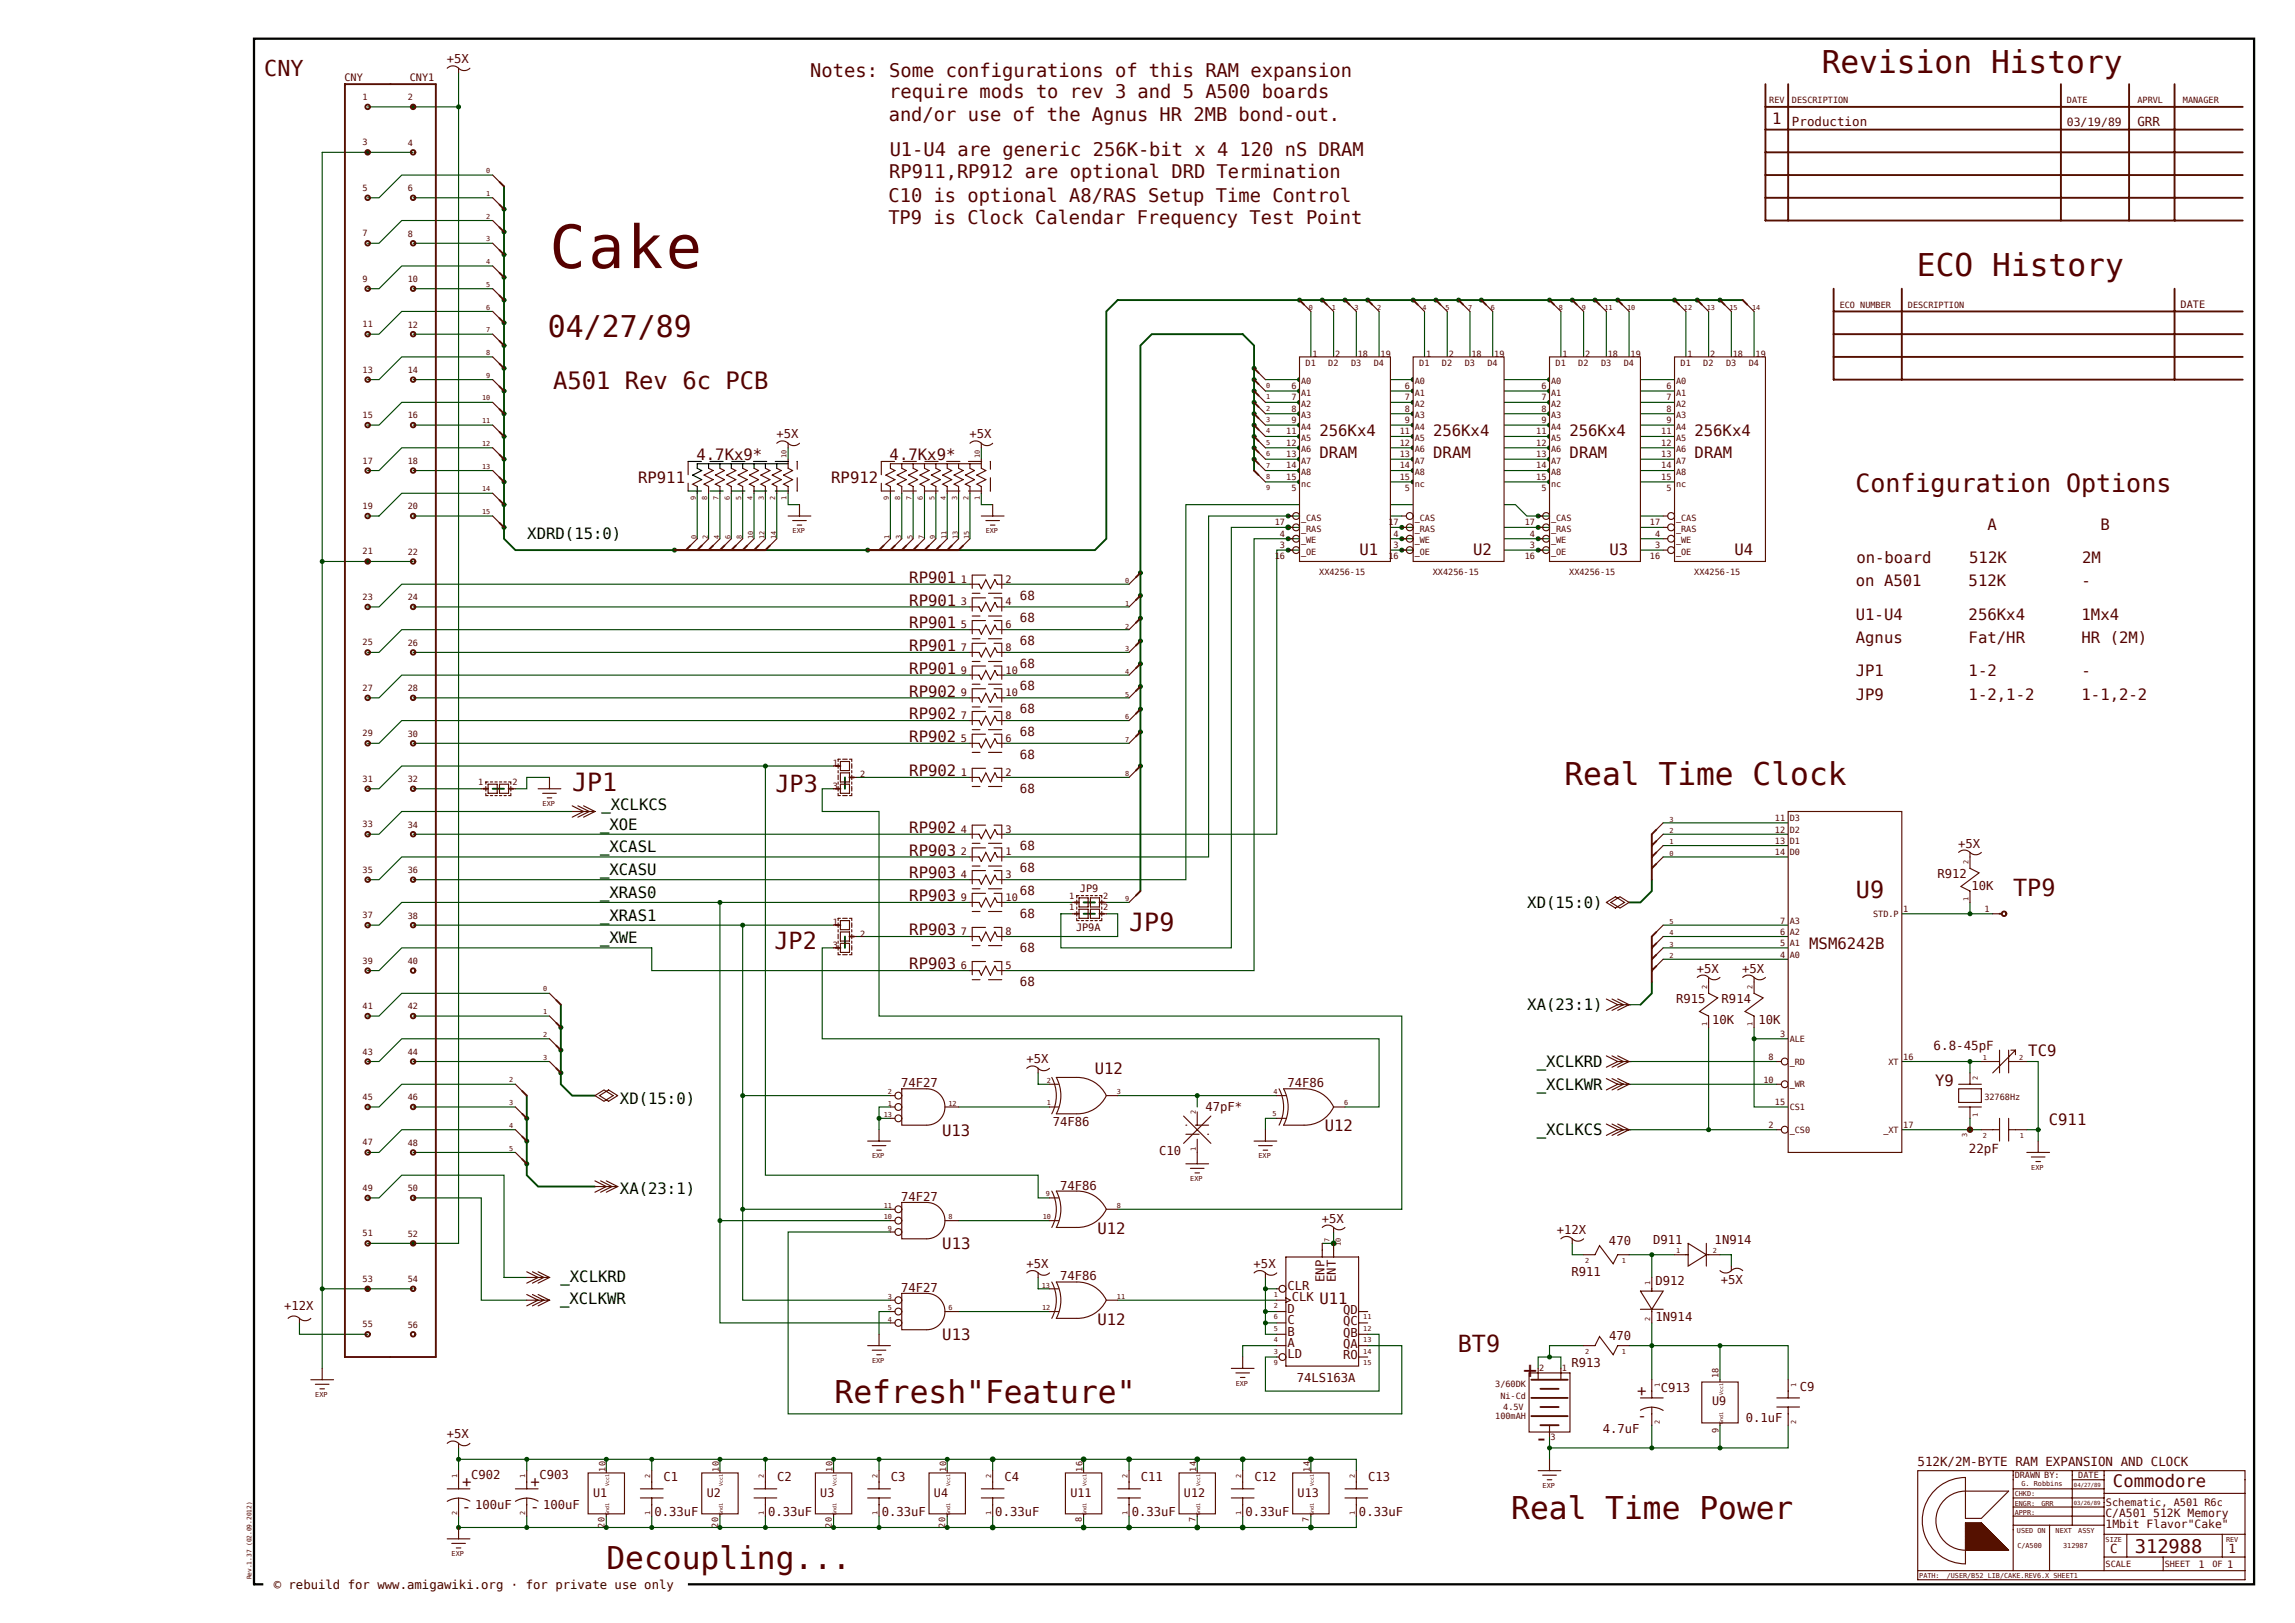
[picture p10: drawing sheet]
<svg xmlns="http://www.w3.org/2000/svg" width="420mm" height="297mm" viewBox="0 0 420 297" stroke-linecap="round" stroke-linejoin="round" font-family="sans-serif">
<defs><g id="words">
<text font-size="10.9" fill="#500" x="100.6" y="49.1">Cake</text>
<g font-size="5.7" fill="#500">
<text x="333.4" y="13.4">Revision History</text>
<text x="350.8" y="50.5">ECO History</text>
<text x="286.3" y="143.6">Real Time Clock</text>
<text x="152.7" y="256.7">Refresh&quot;Feature&quot;</text>
<text x="276.6" y="277.9">Real Time Power</text>
<text x="111" y="287.1">Decoupling...</text>
</g>
<text font-size="5.5" fill="#500" x="100.3" y="61.7">04/27/89</text>
<g font-size="4.6" fill="#500">
<text x="339.6" y="90">Configuration Options</text>
<text x="104.7" y="144.8">JP1</text>
<text x="206.7" y="170.4">JP9</text>
</g>
<text font-size="4.4" fill="#500" x="101.2" y="71.2">A501 Rev 6c PCB</text>
<g font-size="4.3" fill="#500">
<text x="141.9" y="144.9">JP3</text>
<text x="339.7" y="164.3">U9</text>
<text x="368.4" y="164">TP9</text>
<text x="141.7" y="173.7">JP2</text>
<text x="266.8" y="247.4">BT9</text>
<text x="278.8" y="252.2">+</text>
<text x="280.8" y="264.7">-</text>
</g>
<text font-size="4" fill="#500" x="48.4" y="13.9">CNY</text>
<g font-size="3.4" fill="#500">
<text x="148.3" y="14">Notes: Some configurations of this RAM expansion</text>
<text x="162.7" y="18">require mods to rev 3 and 5 A500 boards</text>
<text x="162.6" y="22.2">and/or use of the Agnus HR 2MB bond-out.</text>
<text x="162.8" y="28.6">U1-U4 are generic 256K-bit x 4 120 nS DRAM</text>
<text x="162.7" y="32.6">RP911,RP912 are optional DRD Termination</text>
<text x="162.6" y="41">TP9 is Clock Calendar Frequency Test Point</text>
<text x="162.6" y="36.9">C10 is optional A8/RAS Setup Time Control</text>
<text x="390.7" y="284.2">312988</text>
</g>
<text font-size="3.2" fill="#500" x="386.7" y="272.2">Commodore</text>
<g font-size="2.9" fill="#500">
<text x="324.3" y="22.7">1</text>
<text x="241.5" y="79.7">256Kx4</text>
<text x="241.5" y="83.9">DRAM</text>
<text x="262.3" y="79.7">256Kx4</text>
<text x="262.3" y="83.9">DRAM</text>
<text x="287.2" y="79.7">256Kx4</text>
<text x="287.2" y="83.9">DRAM</text>
<text x="310.1" y="79.7">256Kx4</text>
<text x="310.1" y="83.9">DRAM</text>
<text x="116.8" y="88.3">RP911</text>
<text x="127.5" y="84.2">4.7Kx9*</text>
<text x="152.1" y="88.3">RP912</text>
<text x="162.8" y="84.2">4.7Kx9*</text>
<text x="248.8" y="101.6">U1</text>
<text x="269.6" y="101.6">U2</text>
<text x="294.5" y="101.6">U3</text>
<text x="317.4" y="101.6">U4</text>
<text x="363.7" y="96.9">A</text>
<text x="384.4" y="96.9">B</text>
<text x="166.4" y="106.7">RP901</text>
<text x="339.6" y="107.2">on A501</text>
<text x="339.7" y="103">on-board</text>
<text x="360.3" y="107.2">512K</text>
<text x="360.4" y="103">512K</text>
<text x="380.9" y="107.2">-</text>
<text x="381" y="103">2M</text>
<text x="166.4" y="110.8">RP901</text>
<text x="339.6" y="113.4">U1-U4</text>
<text x="360.3" y="113.4">256Kx4</text>
<text x="380.9" y="113.4">1Mx4</text>
<text x="166.4" y="115">RP901</text>
<text x="166.4" y="119.1">RP901</text>
<text x="339.6" y="117.7">Agnus</text>
<text x="360.3" y="117.7">Fat/HR</text>
<text x="380.9" y="117.7">HR (2M)</text>
<text x="166.4" y="123.3">RP901</text>
<text x="339.6" y="123.8">JP1</text>
<text x="360.3" y="123.8">1-2</text>
<text x="380.9" y="123.8">-</text>
<text x="166.4" y="127.5">RP902</text>
<text x="166.4" y="131.6">RP902</text>
<text x="339.6" y="128">JP9</text>
<text x="360.3" y="128">1-2,1-2</text>
<text x="380.9" y="128">1-1,2-2</text>
<text x="166.4" y="135.8">RP902</text>
<text x="166.4" y="142">RP902</text>
<text x="166.4" y="152.4">RP902</text>
<text x="166.4" y="156.6">RP903</text>
<text x="166.4" y="160.7">RP903</text>
<text x="166.4" y="164.9">RP903</text>
<text x="166.4" y="171.1">RP903</text>
<text x="331.1" y="173.6">MSM6242B</text>
<text x="166.4" y="177.4">RP903</text>
<text x="200.3" y="196.6">U12</text>
<text x="371.2" y="193.2">TC9</text>
<text x="354.1" y="198.7">Y9</text>
<text x="172.4" y="207.8">U13</text>
<text x="242.4" y="207">U12</text>
<text x="374.9" y="205.8">C911</text>
<text x="200.8" y="225.8">U12</text>
<text x="172.4" y="228.6">U13</text>
<text x="241.5" y="238.6">U11</text>
<text x="172.4" y="245.2">U13</text>
<text x="200.8" y="242.4">U12</text>
<text x="299.6" y="255.5">+</text>
<text x="299.7" y="260">-</text>
<text x="84.6" y="272.2">+</text>
<text x="97.1" y="272.2">+</text>
<text x="84.5" y="276.6">-</text>
<text x="97" y="276.6">-</text>
</g>
<g font-size="2.9">
<text x="96.5" y="98.7">XDRD(15:0)</text>
<text x="110.1" y="148.3">_XCLKCS</text>
<text x="109.8" y="151.8">_XOE</text>
<text x="109.8" y="156">_XCASL</text>
<text x="109.8" y="160.1">_XCASU</text>
<text x="109.8" y="164.3">_XRAS0</text>
<text x="279.5" y="166.1">XD(15:0)</text>
<text x="109.8" y="168.5">_XRAS1</text>
<text x="109.8" y="172.6">_XWE</text>
<text x="279.5" y="184.9">XA(23:1)</text>
<text x="281.2" y="195.3">_XCLKRD</text>
<text x="113.5" y="201.9">XD(15:0)</text>
<text x="281.2" y="199.4">_XCLKWR</text>
<text x="281.2" y="207.7">_XCLKCS</text>
<text x="113.5" y="218.6">XA(23:1)</text>
<text x="102.5" y="238.6">_XCLKWR</text>
<text x="102.6" y="234.7">_XCLKRD</text>
</g>
<g font-size="2.3" fill="#500">
<text x="327.9" y="23">Production</text>
<text x="391.2" y="23">GRR</text>
<text x="186.7" y="109.7">68</text>
<text x="186.7" y="113.9">68</text>
<text x="186.7" y="118">68</text>
<text x="186.7" y="122.2">68</text>
<text x="186.7" y="126.4">68</text>
<text x="186.7" y="130.5">68</text>
<text x="186.7" y="134.7">68</text>
<text x="186.7" y="138.8">68</text>
<text x="186.7" y="145.1">68</text>
<text x="186.7" y="155.5">68</text>
<text x="186.7" y="159.6">68</text>
<text x="186.7" y="163.8">68</text>
<text x="186.7" y="167.9">68</text>
<text x="186.7" y="174.2">68</text>
<text x="186.7" y="180.4">68</text>
<text x="353.9" y="192.1">6.8-45pF</text>
<text x="360.3" y="211">22pF</text>
<text x="350.9" y="268.3">512K/2M-BYTE RAM EXPANSION AND CLOCK</text>
<text x="386.2" y="284.2">C</text>
<text x="407.8" y="284.2">1</text>
</g>
<text font-size="2.3" fill="#300" x="50.1" y="290.8">© rebuild for www.amigawiki.org · for private use only</text>
<g font-size="2.2" fill="#500">
<text x="81.8" y="11.6">+5X</text>
<text x="142.1" y="80.2">+5X</text>
<text x="177.4" y="80.2">+5X</text>
<text x="358.4" y="155.1">+5X</text>
<text x="354.6" y="160.7">R912</text>
<text x="360.8" y="162.8">10K</text>
<text x="310.5" y="178">+5X</text>
<text x="318.8" y="178">+5X</text>
<text x="306.8" y="183.6">R915</text>
<text x="315.1" y="183.5">R914</text>
<text x="313.3" y="187.3">10K</text>
<text x="321.8" y="187.3">10K</text>
<text x="187.8" y="194.6">+5X</text>
<text x="164.9" y="199">74F27</text>
<text x="220.6" y="203.3">47pF*</text>
<text x="235.6" y="199">74F86</text>
<text x="192.7" y="206.1">74F86</text>
<text x="212.1" y="211.3">C10</text>
<text x="164.9" y="219.8">74F27</text>
<text x="194" y="217.7">74F86</text>
<text x="241.9" y="223.7">+5X</text>
<text x="284.9" y="225.8">+12X</text>
<text x="294.5" y="227.8">470</text>
<text x="302.6" y="227.6">D911</text>
<text x="313.8" y="227.6">1N914</text>
<text x="187.8" y="232">+5X</text>
<text x="229.4" y="232">+5X</text>
<text x="287.6" y="233.5">R911</text>
<text x="52" y="239.7">+12X</text>
<text x="164.9" y="236.4">74F27</text>
<text x="194" y="234.3">74F86</text>
<text x="235.6" y="236.1">CLR</text>
<text x="236.4" y="238.2">CLK</text>
<text x="242.4" y="234.6" transform="rotate(-90 242.4 234.6)">ENP</text>
<text x="244.5" y="234.6" transform="rotate(-90 244.5 234.6)">ENT</text>
<text x="303" y="235.2">D912</text>
<text x="314.9" y="234.9">+5X</text>
<text x="235.6" y="244.4">B</text>
<text x="235.6" y="242.3">C</text>
<text x="235.6" y="240.2">D</text>
<text x="245.8" y="240.4">QD</text>
<text x="245.8" y="242.5">QC</text>
<text x="245.8" y="244.6">QB</text>
<text x="294.5" y="245.2">470</text>
<text x="303" y="241.8">1N914</text>
<text x="235.6" y="248.6">LD</text>
<text x="235.6" y="246.5">A</text>
<text x="245.8" y="246.7">QA</text>
<text x="245.8" y="248.7">RO</text>
<text x="287.6" y="250.2">R913</text>
<text x="237.3" y="252.8">74LS163A</text>
<text x="304" y="254.7">C913</text>
<text x="329.4" y="254.5">C9</text>
<text x="81.8" y="263.2">+5X</text>
<text x="293.3" y="262.3">4.7uF</text>
<text x="319.5" y="260.3">0.1uF</text>
<text x="86.2" y="270.7">C902</text>
<text x="98.7" y="270.7">C903</text>
<text x="121.4" y="271.1">C1</text>
<text x="142.2" y="271.1">C2</text>
<text x="163" y="271.1">C3</text>
<text x="183.8" y="271.1">C4</text>
<text x="208.8" y="271.1">C11</text>
<text x="229.6" y="271.1">C12</text>
<text x="250.4" y="271.1">C13</text>
<text x="86.9" y="276.1">100uF</text>
<text x="99.4" y="276.1">100uF</text>
<text x="119.8" y="277.4">0.33uF</text>
<text x="140.6" y="277.4">0.33uF</text>
<text x="161.4" y="277.4">0.33uF</text>
<text x="182.2" y="277.4">0.33uF</text>
<text x="207.1" y="277.4">0.33uF</text>
<text x="227.9" y="277.4">0.33uF</text>
<text x="248.7" y="277.4">0.33uF</text>
</g>
<g font-size="2.1" fill="#500">
<text x="378.3" y="23">03/19/89</text>
<text x="313.3" y="257.2">U9</text>
<text x="108.5" y="273.9">U1</text>
<text x="129.3" y="273.9">U2</text>
<text x="150.1" y="273.9">U3</text>
<text x="170.9" y="273.9">U4</text>
<text x="195.9" y="273.9">U11</text>
<text x="216.7" y="273.9">U12</text>
<text x="237.5" y="273.9">U13</text>
<text x="385.3" y="277.5">C/A501 512K Memory</text>
<text x="385.3" y="279.7">1Mbit Flavor&quot;Cake&quot;</text>
</g>
<g font-size="1.9" fill="#500">
<text x="63" y="14.8">CNY</text>
<text x="75" y="14.8">CNY1</text>
<text x="399.1" y="56.3">DATE</text>
<text x="175.8" y="106.6">1</text>
<text x="184" y="106.6">2</text>
<text x="175.8" y="110.8">3</text>
<text x="184" y="110.8">4</text>
<text x="175.8" y="114.9">5</text>
<text x="175.8" y="119.1">7</text>
<text x="184" y="114.9">6</text>
<text x="184" y="119.1">8</text>
<text x="175.8" y="123.3">9</text>
<text x="184" y="123.3">10</text>
<text x="175.8" y="127.4">9</text>
<text x="175.8" y="131.6">7</text>
<text x="184" y="127.4">10</text>
<text x="184" y="131.6">8</text>
<text x="175.8" y="135.7">5</text>
<text x="184" y="135.7">6</text>
<text x="175.8" y="142">1</text>
<text x="184" y="142">2</text>
<text x="175.8" y="152.4">4</text>
<text x="184" y="152.4">3</text>
<text x="175.8" y="156.5">2</text>
<text x="175.8" y="160.7">4</text>
<text x="184" y="156.5">1</text>
<text x="184" y="160.7">3</text>
<text x="175.8" y="164.9">9</text>
<text x="184" y="164.9">10</text>
<text x="197.6" y="163.3">JP9</text>
<text x="175.8" y="171.1">7</text>
<text x="184" y="171.1">8</text>
<text x="196.9" y="170.4">JP9A</text>
<text x="175.8" y="177.3">6</text>
<text x="184" y="177.3">5</text>
<text x="385.4" y="275.5">Schematic, A501 R6c</text>
<text x="402.4" y="286.9">1</text>
<text x="407.6" y="287">1</text>
</g>
<g font-size="1.6" fill="#500">
<text x="66.3" y="18.3">1</text>
<text x="74.6" y="18.3">2</text>
<text x="323.8" y="18.9">REV</text>
<text x="327.9" y="18.9">DESCRIPTION</text>
<text x="378.3" y="18.9">DATE</text>
<text x="391.2" y="18.9">APRVL</text>
<text x="399.5" y="18.9">MANAGER</text>
<text x="66.3" y="26.6">3</text>
<text x="74.6" y="26.7">4</text>
<text x="66.3" y="34.9">5</text>
<text x="74.6" y="35">6</text>
<text x="66.3" y="43.2">7</text>
<text x="74.6" y="43.3">8</text>
<text x="66.3" y="51.6">9</text>
<text x="74.6" y="51.6">10</text>
<text x="66.3" y="59.9">11</text>
<text x="74.6" y="59.9">12</text>
<text x="336.7" y="56.3">ECO NUMBER</text>
<text x="349.2" y="56.3">DESCRIPTION</text>
<text x="240.2" y="65.3">1</text>
<text x="244.3" y="65.3">2</text>
<text x="248.5" y="65.3">18</text>
<text x="252.7" y="65.3">19</text>
<text x="261" y="65.3">1</text>
<text x="265.1" y="65.3">2</text>
<text x="269.3" y="65.3">18</text>
<text x="273.5" y="65.3">19</text>
<text x="285.9" y="65.3">1</text>
<text x="290.1" y="65.3">2</text>
<text x="294.2" y="65.3">18</text>
<text x="298.4" y="65.3">19</text>
<text x="308.8" y="65.3">1</text>
<text x="313" y="65.3">2</text>
<text x="317.1" y="65.3">18</text>
<text x="321.3" y="65.3">19</text>
<text x="66.3" y="68.2">13</text>
<text x="74.6" y="68.3">14</text>
<text x="236.3" y="71.1">6</text>
<text x="238.1" y="70.3">A0</text>
<text x="238.9" y="67">D1</text>
<text x="243.1" y="67">D2</text>
<text x="247.2" y="67">D3</text>
<text x="251.4" y="67">D4</text>
<text x="257.1" y="71.1">6</text>
<text x="258.9" y="70.3">A0</text>
<text x="259.7" y="67">D1</text>
<text x="263.9" y="67">D2</text>
<text x="268" y="67">D3</text>
<text x="272.2" y="67">D4</text>
<text x="282.1" y="71.1">6</text>
<text x="283.8" y="70.3">A0</text>
<text x="284.7" y="67">D1</text>
<text x="288.8" y="67">D2</text>
<text x="293" y="67">D3</text>
<text x="297.2" y="67">D4</text>
<text x="305" y="71.1">6</text>
<text x="306.7" y="70.3">A0</text>
<text x="307.6" y="67">D1</text>
<text x="311.7" y="67">D2</text>
<text x="315.9" y="67">D3</text>
<text x="320" y="67">D4</text>
<text x="66.3" y="76.5">15</text>
<text x="74.6" y="76.6">16</text>
<text x="236.3" y="77.4">9</text>
<text x="236.3" y="75.3">8</text>
<text x="236.3" y="73.2">7</text>
<text x="238.1" y="76.6">A3</text>
<text x="238.1" y="74.5">A2</text>
<text x="238.1" y="72.4">A1</text>
<text x="257.1" y="77.4">9</text>
<text x="257.1" y="75.3">8</text>
<text x="257.1" y="73.2">7</text>
<text x="258.9" y="76.6">A3</text>
<text x="258.9" y="74.5">A2</text>
<text x="258.9" y="72.4">A1</text>
<text x="282.1" y="77.4">9</text>
<text x="282.1" y="75.3">8</text>
<text x="282.1" y="73.2">7</text>
<text x="283.8" y="76.6">A3</text>
<text x="283.8" y="74.5">A2</text>
<text x="283.8" y="72.4">A1</text>
<text x="305" y="77.4">9</text>
<text x="305" y="75.3">8</text>
<text x="305" y="73.2">7</text>
<text x="306.7" y="76.6">A3</text>
<text x="306.7" y="74.5">A2</text>
<text x="306.7" y="72.4">A1</text>
<text x="235.4" y="83.6">13</text>
<text x="235.4" y="81.5">12</text>
<text x="235.4" y="79.5">11</text>
<text x="238.1" y="82.8">A6</text>
<text x="238.1" y="80.7">A5</text>
<text x="238.1" y="78.6">A4</text>
<text x="256.2" y="83.6">13</text>
<text x="256.2" y="81.5">12</text>
<text x="256.2" y="79.5">11</text>
<text x="258.9" y="82.8">A6</text>
<text x="258.9" y="80.7">A5</text>
<text x="258.9" y="78.6">A4</text>
<text x="281.1" y="83.6">13</text>
<text x="281.1" y="81.5">12</text>
<text x="281.1" y="79.5">11</text>
<text x="283.8" y="82.8">A6</text>
<text x="283.8" y="80.7">A5</text>
<text x="283.8" y="78.6">A4</text>
<text x="304" y="83.6">13</text>
<text x="304" y="81.5">12</text>
<text x="304" y="79.5">11</text>
<text x="306.7" y="82.8">A6</text>
<text x="306.7" y="80.7">A5</text>
<text x="306.7" y="78.6">A4</text>
<text x="66.3" y="84.8">17</text>
<text x="74.6" y="84.9">18</text>
<text x="235.4" y="87.8">15</text>
<text x="235.4" y="85.7">14</text>
<text x="236.3" y="89.9">5</text>
<text x="238.1" y="89">nc</text>
<text x="238.1" y="87">A8</text>
<text x="238.1" y="84.9">A7</text>
<text x="256.2" y="87.8">15</text>
<text x="256.2" y="85.7">14</text>
<text x="257.1" y="89.9">5</text>
<text x="258.9" y="89">nc</text>
<text x="258.9" y="87">A8</text>
<text x="258.9" y="84.9">A7</text>
<text x="281.1" y="87.8">15</text>
<text x="281.1" y="85.7">14</text>
<text x="282.1" y="89.9">5</text>
<text x="283.8" y="89">nc</text>
<text x="283.8" y="87">A8</text>
<text x="283.8" y="84.9">A7</text>
<text x="304" y="87.8">15</text>
<text x="304" y="85.7">14</text>
<text x="305" y="89.9">5</text>
<text x="306.7" y="89">nc</text>
<text x="306.7" y="87">A8</text>
<text x="306.7" y="84.9">A7</text>
<text x="66.3" y="93.1">19</text>
<text x="74.6" y="93.2">20</text>
<text x="238.1" y="95.3">_CAS</text>
<text x="258.9" y="95.3">_CAS</text>
<text x="283.8" y="95.3">_CAS</text>
<text x="306.7" y="95.3">_CAS</text>
<text x="66.3" y="101.5">21</text>
<text x="74.6" y="101.5">22</text>
<text x="233.3" y="96.1">17</text>
<text x="234.2" y="98.2">4</text>
<text x="234.2" y="100.3">3</text>
<text x="238.1" y="101.5">_OE</text>
<text x="238.1" y="97.4">_RAS</text>
<text x="238.1" y="99.4">_WE</text>
<text x="254.1" y="96.1">17</text>
<text x="255" y="98.2">4</text>
<text x="255" y="100.3">3</text>
<text x="258.9" y="101.5">_OE</text>
<text x="258.9" y="97.4">_RAS</text>
<text x="258.9" y="99.4">_WE</text>
<text x="279.1" y="96.1">17</text>
<text x="280" y="98.2">4</text>
<text x="280" y="100.3">3</text>
<text x="283.8" y="101.5">_OE</text>
<text x="283.8" y="97.4">_RAS</text>
<text x="283.8" y="99.4">_WE</text>
<text x="301.9" y="96.1">17</text>
<text x="302.9" y="98.2">4</text>
<text x="302.9" y="100.3">3</text>
<text x="306.7" y="101.5">_OE</text>
<text x="306.7" y="97.4">_RAS</text>
<text x="306.7" y="99.4">_WE</text>
<text x="233.3" y="102.3">16</text>
<text x="241.4" y="105.3">XX4256-15</text>
<text x="254.1" y="102.3">16</text>
<text x="262.2" y="105.3">XX4256-15</text>
<text x="279.1" y="102.3">16</text>
<text x="287.2" y="105.3">XX4256-15</text>
<text x="301.9" y="102.3">16</text>
<text x="310.1" y="105.3">XX4256-15</text>
<text x="66.3" y="109.8">23</text>
<text x="74.6" y="109.9">24</text>
<text x="66.3" y="118.1">25</text>
<text x="74.6" y="118.2">26</text>
<text x="66.3" y="126.4">27</text>
<text x="74.6" y="126.5">28</text>
<text x="66.3" y="134.7">29</text>
<text x="74.6" y="134.8">30</text>
<text x="66.3" y="143.1">31</text>
<text x="74.6" y="143.1">32</text>
<text x="87.5" y="143.6">1</text>
<text x="93.8" y="143.6">2</text>
<text x="152.4" y="140.2">1</text>
<text x="157.4" y="142.3">2</text>
<text x="152.4" y="144.4">3</text>
<text x="66.3" y="151.4">33</text>
<text x="74.6" y="151.4">34</text>
<text x="324.8" y="150.3">11</text>
<text x="324.8" y="152.4">12</text>
<text x="324.8" y="154.5">13</text>
<text x="327.5" y="150.3">D3</text>
<text x="327.5" y="152.4">D2</text>
<text x="327.5" y="154.5">D1</text>
<text x="66.3" y="159.7">35</text>
<text x="74.6" y="159.8">36</text>
<text x="324.8" y="156.5">14</text>
<text x="327.5" y="156.5">D0</text>
<text x="195.7" y="166.5">1</text>
<text x="195.7" y="164.4">1</text>
<text x="201.9" y="166.5">2</text>
<text x="201.9" y="164.4">2</text>
<text x="342.8" y="167.8">STD.P</text>
<text x="348.3" y="166.9">1</text>
<text x="363.2" y="166.9">1</text>
<text x="66.3" y="168">37</text>
<text x="74.6" y="168.1">38</text>
<text x="152.4" y="173.5">3</text>
<text x="152.4" y="169.3">1</text>
<text x="157.4" y="171.4">2</text>
<text x="325.8" y="173.2">5</text>
<text x="325.8" y="171.1">6</text>
<text x="325.8" y="169">7</text>
<text x="327.5" y="173.2">A1</text>
<text x="327.5" y="171.1">A2</text>
<text x="327.5" y="169">A3</text>
<text x="66.3" y="176.3">39</text>
<text x="74.6" y="176.4">40</text>
<text x="325.8" y="175.3">4</text>
<text x="327.5" y="175.3">A0</text>
<text x="66.3" y="184.7">41</text>
<text x="74.6" y="184.7">42</text>
<text x="325.8" y="189.8">3</text>
<text x="327.5" y="190.6">ALE</text>
<text x="66.3" y="193">43</text>
<text x="74.6" y="193">44</text>
<text x="323.7" y="194">8</text>
<text x="327.5" y="194.8">_RD</text>
<text x="345.6" y="194.8">XT</text>
<text x="348.3" y="194">16</text>
<text x="66.3" y="201.3">45</text>
<text x="74.6" y="201.4">46</text>
<text x="322.7" y="198.1">10</text>
<text x="324.8" y="202.3">15</text>
<text x="327.5" y="203.1">CS1</text>
<text x="327.5" y="199">_WR</text>
<text x="363.2" y="201.2">32768Hz</text>
<text x="66.3" y="209.6">47</text>
<text x="74.6" y="209.7">48</text>
<text x="323.7" y="206.5">2</text>
<text x="327.5" y="207.3">_CS0</text>
<text x="344.7" y="207.3">_XT</text>
<text x="348.3" y="206.5">17</text>
<text x="66.3" y="217.9">49</text>
<text x="74.6" y="218">50</text>
<text x="66.3" y="226.2">51</text>
<text x="74.6" y="226.3">52</text>
<text x="66.3" y="234.6">53</text>
<text x="74.6" y="234.6">54</text>
<text x="66.3" y="242.9">55</text>
<text x="74.6" y="243">56</text>
<text x="281.7" y="251">2</text>
<text x="285.8" y="251">1</text>
<text x="273.6" y="253.9">3/60DK</text>
<text x="274.6" y="256">Ni-Cd</text>
<text x="314.5" y="252.2" transform="rotate(-90 314.5 252.2)">18</text>
<text x="273.6" y="259.7">100mAH</text>
<text x="275.1" y="258">4.5V</text>
<text x="283.7" y="263.4">3</text>
<text x="314.5" y="262.3" transform="rotate(-90 314.5 262.3)">9</text>
<text x="110.8" y="269.3" transform="rotate(-90 110.8 269.3)">10</text>
<text x="131.6" y="269.3" transform="rotate(-90 131.6 269.3)">10</text>
<text x="152.4" y="269.3" transform="rotate(-90 152.4 269.3)">10</text>
<text x="173.2" y="269.3" transform="rotate(-90 173.2 269.3)">10</text>
<text x="198.1" y="269.3" transform="rotate(-90 198.1 269.3)">16</text>
<text x="218.9" y="269.3" transform="rotate(-90 218.9 269.3)">14</text>
<text x="239.7" y="269.3" transform="rotate(-90 239.7 269.3)">14</text>
<text x="368.7" y="270.5">DRAWN BY:</text>
<text x="380.3" y="270.5">DATE</text>
<text x="110.6" y="279.5" transform="rotate(-90 110.6 279.5)">20</text>
<text x="131.4" y="279.5" transform="rotate(-90 131.4 279.5)">20</text>
<text x="152.2" y="279.5" transform="rotate(-90 152.2 279.5)">20</text>
<text x="173" y="279.5" transform="rotate(-90 173 279.5)">20</text>
<text x="198" y="278.6" transform="rotate(-90 198 278.6)">8</text>
<text x="218.8" y="278.6" transform="rotate(-90 218.8 278.6)">7</text>
<text x="239.6" y="278.6" transform="rotate(-90 239.6 278.6)">7</text>
<text x="385.3" y="286.7">SCALE</text>
<text x="396.2" y="286.7">SHEET</text>
<text x="404.9" y="286.7">OF</text>
</g>
<g font-size="1.2" fill="#500">
<text x="89" y="35.8">1</text>
<text x="89" y="31.7">0</text>
<text x="89" y="40">2</text>
<text x="89" y="44.2">3</text>
<text x="89" y="52.5">5</text>
<text x="89" y="48.3">4</text>
<text x="89" y="56.6">6</text>
<text x="239.6" y="56.8">0</text>
<text x="243.7" y="56.8">1</text>
<text x="247.9" y="56.8">3</text>
<text x="252" y="56.8">2</text>
<text x="260.3" y="56.8">4</text>
<text x="264.5" y="56.8">5</text>
<text x="268.7" y="56.8">7</text>
<text x="272.8" y="56.8">6</text>
<text x="285.3" y="56.8">8</text>
<text x="289.5" y="56.8">9</text>
<text x="293.6" y="56.8">11</text>
<text x="297.8" y="56.8">10</text>
<text x="308.2" y="56.8">12</text>
<text x="312.3" y="56.8">13</text>
<text x="316.5" y="56.8">15</text>
<text x="320.7" y="56.8">14</text>
<text x="89" y="65">8</text>
<text x="89" y="60.8">7</text>
<text x="89" y="69.1">9</text>
<text x="231.7" y="71">0</text>
<text x="88.2" y="77.4">11</text>
<text x="88.2" y="73.3">10</text>
<text x="231.7" y="73.1">1</text>
<text x="231.7" y="75.2">2</text>
<text x="231.7" y="77.2">3</text>
<text x="88.2" y="81.6">12</text>
<text x="144" y="83.8" transform="rotate(-90 144 83.8)">10</text>
<text x="179.3" y="83.8" transform="rotate(-90 179.3 83.8)">10</text>
<text x="231.7" y="79.3">4</text>
<text x="231.7" y="81.4">5</text>
<text x="231.7" y="83.5">6</text>
<text x="88.2" y="89.9">14</text>
<text x="88.2" y="85.8">13</text>
<text x="231.7" y="87.6">8</text>
<text x="231.7" y="85.6">7</text>
<text x="231.7" y="89.7">9</text>
<text x="88.2" y="94.1">15</text>
<text x="127.3" y="91.6" transform="rotate(-90 127.3 91.6)">9</text>
<text x="129.4" y="91.6" transform="rotate(-90 129.4 91.6)">8</text>
<text x="131.5" y="91.6" transform="rotate(-90 131.5 91.6)">7</text>
<text x="133.6" y="91.6" transform="rotate(-90 133.6 91.6)">6</text>
<text x="135.6" y="91.6" transform="rotate(-90 135.6 91.6)">5</text>
<text x="137.7" y="91.6" transform="rotate(-90 137.7 91.6)">4</text>
<text x="139.8" y="91.6" transform="rotate(-90 139.8 91.6)">3</text>
<text x="141.9" y="91.6" transform="rotate(-90 141.9 91.6)">2</text>
<text x="144" y="91.6" transform="rotate(-90 144 91.6)">1</text>
<text x="162.7" y="91.6" transform="rotate(-90 162.7 91.6)">9</text>
<text x="164.8" y="91.6" transform="rotate(-90 164.8 91.6)">8</text>
<text x="166.8" y="91.6" transform="rotate(-90 166.8 91.6)">7</text>
<text x="168.9" y="91.6" transform="rotate(-90 168.9 91.6)">6</text>
<text x="171" y="91.6" transform="rotate(-90 171 91.6)">5</text>
<text x="173.1" y="91.6" transform="rotate(-90 173.1 91.6)">4</text>
<text x="175.2" y="91.6" transform="rotate(-90 175.2 91.6)">3</text>
<text x="177.2" y="91.6" transform="rotate(-90 177.2 91.6)">2</text>
<text x="179.3" y="91.6" transform="rotate(-90 179.3 91.6)">1</text>
<text x="127.5" y="98.7" transform="rotate(-90 127.5 98.7)">0</text>
<text x="129.5" y="98.7" transform="rotate(-90 129.5 98.7)">2</text>
<text x="131.6" y="98.7" transform="rotate(-90 131.6 98.7)">4</text>
<text x="133.7" y="98.7" transform="rotate(-90 133.7 98.7)">6</text>
<text x="135.8" y="98.7" transform="rotate(-90 135.8 98.7)">8</text>
<text x="137.9" y="98.7" transform="rotate(-90 137.9 98.7)">10</text>
<text x="139.9" y="98.7" transform="rotate(-90 139.9 98.7)">12</text>
<text x="142" y="98.7" transform="rotate(-90 142 98.7)">14</text>
<text x="145" y="97.6">EXP</text>
<text x="162.8" y="98.7" transform="rotate(-90 162.8 98.7)">1</text>
<text x="164.9" y="98.7" transform="rotate(-90 164.9 98.7)">3</text>
<text x="167" y="98.7" transform="rotate(-90 167 98.7)">5</text>
<text x="169" y="98.7" transform="rotate(-90 169 98.7)">7</text>
<text x="171.1" y="98.7" transform="rotate(-90 171.1 98.7)">9</text>
<text x="173.2" y="98.7" transform="rotate(-90 173.2 98.7)">11</text>
<text x="175.3" y="98.7" transform="rotate(-90 175.3 98.7)">13</text>
<text x="177.4" y="98.7" transform="rotate(-90 177.4 98.7)">15</text>
<text x="180.4" y="97.6">EXP</text>
<text x="205.9" y="106.7">0</text>
<text x="205.9" y="110.9">1</text>
<text x="205.9" y="115">2</text>
<text x="205.9" y="119.2">3</text>
<text x="205.9" y="123.3">4</text>
<text x="205.9" y="127.5">5</text>
<text x="205.9" y="131.7">6</text>
<text x="205.9" y="135.8">7</text>
<text x="205.9" y="142.1">8</text>
<text x="99.3" y="147.5">EXP</text>
<text x="305.5" y="154.5">1</text>
<text x="305.5" y="152.5">2</text>
<text x="305.5" y="150.4">3</text>
<text x="305.5" y="156.6">0</text>
<text x="360.2" y="158.1" transform="rotate(-90 360.2 158.1)">2</text>
<text x="205.9" y="164.9">9</text>
<text x="360.2" y="164.9" transform="rotate(-90 360.2 164.9)">1</text>
<text x="305.5" y="173.2">3</text>
<text x="305.5" y="171.2">4</text>
<text x="305.5" y="169.1">5</text>
<text x="305.5" y="175.3">2</text>
<text x="99.4" y="181.4">0</text>
<text x="99.4" y="185.6">1</text>
<text x="312.4" y="181" transform="rotate(-90 312.4 181)">2</text>
<text x="320.7" y="181" transform="rotate(-90 320.7 181)">2</text>
<text x="99.4" y="189.7">2</text>
<text x="312.4" y="187.7" transform="rotate(-90 312.4 187.7)">1</text>
<text x="320.7" y="187.7" transform="rotate(-90 320.7 187.7)">1</text>
<text x="99.4" y="193.9">3</text>
<text x="362" y="197.6" transform="rotate(-90 362 197.6)">2</text>
<text x="362.9" y="194">1</text>
<text x="369.5" y="194">2</text>
<text x="93.2" y="198.1">2</text>
<text x="93.2" y="202.2">3</text>
<text x="162.5" y="200.3">2</text>
<text x="162.5" y="202.4">1</text>
<text x="173.6" y="202.3">12</text>
<text x="191.6" y="202.2">1</text>
<text x="191.6" y="198.1">2</text>
<text x="204.4" y="200.2">3</text>
<text x="218.8" y="203.9" transform="rotate(-90 218.8 203.9)">2</text>
<text x="233.1" y="200.2">4</text>
<text x="246" y="202.3">6</text>
<text x="93.2" y="206.4">4</text>
<text x="161.7" y="204.4">13</text>
<text x="232.9" y="204.2">5</text>
<text x="360" y="208" transform="rotate(-90 360 208)">3</text>
<text x="362" y="204.4" transform="rotate(-90 362 204.4)">1</text>
<text x="362.9" y="208.2">2</text>
<text x="369.6" y="208.2">1</text>
<text x="93.2" y="210.5">5</text>
<text x="159.6" y="212">EXP</text>
<text x="218.8" y="210.6" transform="rotate(-90 218.8 210.6)">1</text>
<text x="230.3" y="212">EXP</text>
<text x="371.7" y="214">EXP</text>
<text x="161.7" y="221.1">11</text>
<text x="191.4" y="218.8">9</text>
<text x="204.4" y="221">8</text>
<text x="217.8" y="216.1">EXP</text>
<text x="161.7" y="223.2">10</text>
<text x="162.5" y="225.2">9</text>
<text x="173.6" y="223.1">8</text>
<text x="190.8" y="223">10</text>
<text x="243.3" y="227.3" transform="rotate(-90 243.3 227.3)">7</text>
<text x="245.4" y="228" transform="rotate(-90 245.4 228)">10</text>
<text x="290.1" y="231.1">2</text>
<text x="296.8" y="231.1">1</text>
<text x="306.7" y="229.3">1</text>
<text x="313.5" y="229.3">2</text>
<text x="162.5" y="237.7">3</text>
<text x="162.5" y="239.8">5</text>
<text x="173.6" y="239.8">6</text>
<text x="190.6" y="235.6">13</text>
<text x="190.7" y="239.8">12</text>
<text x="204.4" y="237.7">11</text>
<text x="233.1" y="239.4">2</text>
<text x="233.1" y="237.3">1</text>
<text x="302" y="235.1" transform="rotate(-90 302 235.1)">1</text>
<text x="162.5" y="241.9">4</text>
<text x="233.1" y="245.6">4</text>
<text x="233.1" y="243.5">5</text>
<text x="233.1" y="241.5">6</text>
<text x="249.5" y="241.5">11</text>
<text x="249.5" y="243.5">12</text>
<text x="249.5" y="245.6">13</text>
<text x="302" y="241.8" transform="rotate(-90 302 241.8)">2</text>
<text x="159.6" y="249.4">EXP</text>
<text x="233.1" y="249.8">9</text>
<text x="233.1" y="247.7">3</text>
<text x="249.5" y="247.7">14</text>
<text x="249.5" y="249.8">15</text>
<text x="290.1" y="247.7">2</text>
<text x="296.8" y="247.7">1</text>
<text x="57.7" y="255.6">EXP</text>
<text x="226.2" y="253.6">EXP</text>
<text x="303.7" y="253.8" transform="rotate(-90 303.7 253.8)">1</text>
<text x="328.7" y="253.8" transform="rotate(-90 328.7 253.8)">1</text>
<text x="303.7" y="260.5" transform="rotate(-90 303.7 260.5)">2</text>
<text x="328.7" y="260.5" transform="rotate(-90 328.7 260.5)">2</text>
<text x="83.6" y="270.4" transform="rotate(-90 83.6 270.4)">1</text>
<text x="96.1" y="270.4" transform="rotate(-90 96.1 270.4)">1</text>
<text x="119" y="270.4" transform="rotate(-90 119 270.4)">2</text>
<text x="139.8" y="270.4" transform="rotate(-90 139.8 270.4)">2</text>
<text x="160.6" y="270.4" transform="rotate(-90 160.6 270.4)">2</text>
<text x="181.4" y="270.4" transform="rotate(-90 181.4 270.4)">2</text>
<text x="206.3" y="270.4" transform="rotate(-90 206.3 270.4)">2</text>
<text x="227.1" y="270.4" transform="rotate(-90 227.1 270.4)">2</text>
<text x="247.9" y="270.4" transform="rotate(-90 247.9 270.4)">2</text>
<text x="282.3" y="272.3">EXP</text>
<text x="368.7" y="273.8">CHKD:</text>
<text x="368.7" y="275.5">ENGR:</text>
<text x="369.9" y="271.9">G. Robbins</text>
<text x="373.6" y="275.5">GRR</text>
<text x="83.6" y="277.2" transform="rotate(-90 83.6 277.2)">2</text>
<text x="96.1" y="277.2" transform="rotate(-90 96.1 277.2)">2</text>
<text x="119" y="277.2" transform="rotate(-90 119 277.2)">1</text>
<text x="139.8" y="277.2" transform="rotate(-90 139.8 277.2)">1</text>
<text x="160.6" y="277.2" transform="rotate(-90 160.6 277.2)">1</text>
<text x="181.4" y="277.2" transform="rotate(-90 181.4 277.2)">1</text>
<text x="206.3" y="277.2" transform="rotate(-90 206.3 277.2)">1</text>
<text x="227.1" y="277.2" transform="rotate(-90 227.1 277.2)">1</text>
<text x="247.9" y="277.2" transform="rotate(-90 247.9 277.2)">1</text>
<text x="368.7" y="277.2">APPR:</text>
<text x="369.1" y="280.5">USED ON</text>
<text x="376.2" y="280.5">NEXT</text>
<text x="380.3" y="280.5">ASSY</text>
<text x="82.7" y="284.8">EXP</text>
<text x="369.2" y="283.2">C/A500</text>
<text x="377.6" y="283.3">312987</text>
<text x="385.3" y="282.2">SIZE</text>
<text x="407.4" y="282.2">REV</text>
<text x="351.2" y="288.8">PATH:</text>
<text x="356.3" y="288.8">/USER/B52_LIB/CAKE.REV6.X SHEET1</text>
</g>
<text font-size="1.1" fill="#300" x="46" y="289" transform="rotate(-90 46 289)">Rev.1.37 (02.09.2012)</text>
<g font-size="1" fill="#500">
<text x="379.5" y="275.4">03/26/89</text>
<text x="379.6" y="272.1">04/27/89</text>
</g>
<g font-size=".9" fill="#500">
<text x="315.3" y="255.2" transform="rotate(-90 315.3 255.2)">Vcc1</text>
<text x="315.3" y="260.5" transform="rotate(-90 315.3 260.5)">Gnd1</text>
<text x="111.5" y="271.8" transform="rotate(-90 111.5 271.8)">Vcc1</text>
<text x="132.3" y="271.8" transform="rotate(-90 132.3 271.8)">Vcc1</text>
<text x="153.1" y="271.8" transform="rotate(-90 153.1 271.8)">Vcc1</text>
<text x="173.9" y="271.8" transform="rotate(-90 173.9 271.8)">Vcc1</text>
<text x="198.9" y="271.8" transform="rotate(-90 198.9 271.8)">Vcc1</text>
<text x="219.7" y="271.8" transform="rotate(-90 219.7 271.8)">Vcc1</text>
<text x="240.5" y="271.8" transform="rotate(-90 240.5 271.8)">Vcc1</text>
<text x="111.5" y="277.2" transform="rotate(-90 111.5 277.2)">Gnd1</text>
<text x="132.3" y="277.2" transform="rotate(-90 132.3 277.2)">Gnd1</text>
<text x="153.1" y="277.2" transform="rotate(-90 153.1 277.2)">Gnd1</text>
<text x="173.9" y="277.2" transform="rotate(-90 173.9 277.2)">Gnd1</text>
<text x="198.9" y="277.2" transform="rotate(-90 198.9 277.2)">Gnd1</text>
<text x="219.7" y="277.2" transform="rotate(-90 219.7 277.2)">Gnd1</text>
<text x="240.5" y="277.2" transform="rotate(-90 240.5 277.2)">Gnd1</text>
</g>
</g></defs>
<path d="M46.5 7.1h366v282.8h-366z" fill="#fff" stroke="#fff" stroke-width=".18"/>
<path d="M46.5 7.1h366v282.8h-366z" fill="none" stroke="#000" stroke-width=".42"/>
<g fill="none" stroke="#040" stroke-width=".21">
<path d="M67.3 19.6h16.6v207.9h-16.6M83.9 13.3v6.3M75.6 27.9h-16.6v222.5M75.6 36.2h14.6M90.2 32h-16.7l-4.1 4.2h-2.1M75.6 52.8h14.6M75.6 44.5h14.6M90.2 57h-16.7l-4.1 4.2h-2.1M90.2 48.7h-16.7l-4.1 4.1h-2.1M90.2 40.4h-16.7l-4.1 4.1h-2.1M239.9 57v8.3M244.1 57v8.3"/>
<path d="M248.2 57v8.3M252.4 57v8.3M260.7 57v8.3M264.9 57v8.3M269 57v8.3M273.2 57v8.3M285.7 57v8.3M289.8 57v8.3M294 57v8.3M298.1 57v8.3M308.5 57v8.3M312.7 57v8.3"/>
<path d="M316.8 57v8.3M321 57v8.3M75.6 77.8h14.6M75.6 69.5h14.6M75.6 61.2h14.6M90.2 73.6h-16.7l-4.1 4.2h-2.1M90.2 65.3h-16.7l-4.1 4.2h-2.1M231.6 75.7h74.8M231.6 71.6h74.8M231.6 77.8h74.8M231.6 73.6h74.8M231.6 69.5h74.8"/>
<path d="M231.6 79.9h74.8M75.6 86.1h14.6M75.6 94.4h14.6M90.2 90.3h-16.7l-4.1 4.1h-2.1M90.2 81.9h-16.7l-4.1 4.2h-2.1M127.6 90.3v8.3M129.7 90.3v8.3M131.8 90.3v8.3M133.8 90.3v8.3M135.9 90.3v8.3M138 90.3v8.3M140.1 90.3v8.3"/>
<path d="M142.2 90.3v8.3M144.2 90.3v2h2.1M144.2 81.9v2.1M162.9 90.3v8.3M165 90.3v8.3M167.1 90.3v8.3M169.2 90.3v8.3M171.3 90.3v8.3M173.3 90.3v8.3M175.4 90.3v8.3M177.5 90.3v8.3M179.6 90.3v2h2.1"/>
<path d="M179.6 81.9v2.1M231.6 86.1h74.8M231.6 81.9h74.8M231.6 88.2h74.8M231.6 84h74.8M256.5 94.4h-35.3v62.4h-37.5M304.4 96.5h-79.1v77h-31.2v-6.3h2.1M304.4 98.6h-74.9v79h-45.8M304.4 94.4h-25l-2.1-2.1h-60.3v68.7h-33.3M59 102.7h16.6M75.6 119.4h101.9M75.6 111.1h101.9"/>
<path d="M177.5 115.2h-104l-4.1 4.2h-2.1M177.5 106.9h-104l-4.1 4.2h-2.1M183.7 119.4h22.9M183.7 111.1h22.9M183.7 115.2h22.9M183.7 106.9h22.9M304.4 100.7h-70.7v52h-50M75.6 136h101.9M75.6 127.7h101.9M177.5 131.9h-104l-4.1 4.1h-2.1M177.5 123.5h-104l-4.1 4.2h-2.1M183.7 136h22.9"/>
<path d="M183.7 127.7h22.9M183.7 131.9h22.9M183.7 123.5h22.9M75.6 144.3h12.5M75.6 152.7h101.9M100.6 142.3h-4.2v2h-2.1M104.7 148.5h-31.2l-4.1 4.2h-2.1M140.1 140.2v74.9h49.9v4.1h2.1M152.6 144.3h-2.1v4.2h10.4v37.4h95.6v35.4h-52M152.6 140.2h-79.1l-4.1 4.1h-2.1M156.7 142.3h20.8M177.5 156.8h-104l-4.1 4.2h-2.1"/>
<path d="M183.7 142.3h22.9M304.4 152.7h22.8M304.4 154.7h22.8M304.4 150.6h22.8M304.4 156.8h22.8M67.3 177.6h2.1l4.1-4.1h45.8v4.1h58.2M75.6 169.3h60.3v52M75.6 161h101.9M131.8 165.1h-58.3l-4.1 4.2h-2.1M135.9 169.3h16.7M152.6 173.5h-2.1v16.6h101.9v12.5h-6.3M156.7 171.4h20.8"/>
<path d="M177.5 165.1h-45.7v58.3M183.7 165.1h12.5M202.5 167.2h2v4.2h-20.8M202.5 165.1h4.1M304.4 171.4h22.8M304.4 169.3h22.8M304.4 173.5h22.8M304.4 175.5h22.8M360.5 165.1v2.1h-12.5M360.5 167.2h4.2M75.6 194.3h25M75.6 185.9h25"/>
<path d="M94.3 198.4h-20.8l-4.1 4.2h-2.1M100.6 190.1h-27.1l-4.1 4.2h-2.1M100.6 181.8h-27.1l-4.1 4.1h-2.1M190 196.3v2.1h2.1M298.1 198.4h27.1M298.1 194.3h27.1M298.1 183.9h2.1M312.7 188v18.7M321 188v14.6h6.2M321 190.1h6.2M348 194.3h14.6M360.5 194.3v2"/>
<path d="M370.9 194.3h2.1v14.5M67.3 219.2h2.1l4.1-4.1h18.7v18.7h4.2M75.6 219.2h12.5v18.7h8.3M75.6 202.6h18.7M75.6 210.9h18.7M94.3 206.7h-20.8l-4.1 4.2h-2.1M135.9 200.5h27M160.9 204.7h2M162.9 202.6h-2v4.1M175.4 202.6h16.7M204.5 200.5h29.2M219.1 200.5v2.1"/>
<path d="M233.7 204.7h-2.1v2M298.1 206.7h27.1M348 206.7h12.5M360.5 204.7v2h2.1M370.9 206.7h2.1M59 235.8h16.6M135.9 221.3v16.6h27M135.9 221.3h27M162.9 225.4h-18.7v33.3h112.3v-12.5h-6.2M162.9 223.4h-31.1v18.7h31.1M175.4 223.4h16.7M190 233.8v2h2.1"/>
<path d="M204.5 237.9h29.2M231.6 233.8v10.4h2.1M231.6 235.8h2.1M244.1 225.4v2.1h-2.1M287.7 227.5v2.1h2.1M298.1 229.6h8.3M302.3 229.6v4.2M314.8 229.6h2v2.1M54.8 242.1v2.1h12.5M162.9 240h-2v4.2M175.4 240h16.7M231.6 242.1h2.1"/>
<path d="M231.6 240h2.1M233.7 246.2h-6.3v2.1M250.3 244.2h2.1v10.4h-20.8v-6.3h2.1M283.6 248.3h2.1v2.1M289.8 246.2h-6.2v2.1h-2.1v2.1M298.1 246.2h29.1v6.3M302.3 242.1v10.4M314.8 246.2v6.3M83.9 277.4v2.1h156v-2.1M83.9 265v2h164.3v2.1M83.9 267v2.1M96.4 267v2.1"/>
<path d="M96.4 277.4v2.1M111 267v2.1M111 277.4v2.1M119.3 267v2.1M119.3 277.4v2.1M131.8 267v2.1M131.8 277.4v2.1M140.1 267v2.1M140.1 277.4v2.1M152.6 267v2.1M152.6 277.4v2.1M160.9 267v2.1"/>
<path d="M160.9 277.4v2.1M173.3 267v2.1M173.3 277.4v2.1M181.7 267v2.1M181.7 277.4v2.1M198.3 267v2.1M198.3 277.4v2.1M206.6 267v2.1M206.6 277.4v2.1M219.1 267v2.1M219.1 277.4v2.1M227.4 267v2.1"/>
<path d="M227.4 277.4v2.1M239.9 267v2.1M248.2 277.4v2.1h-8.3M283.6 262.9v2.1M302.3 260.8v4.2M314.8 260.8v4.2M327.2 260.8v4.2h-43.6v2"/>
</g>
<g fill="#040" stroke="#040" stroke-width=".21">
<circle cx="373" cy="206.7" r=".35"/>
<circle cx="321" cy="190.1" r=".35"/>
<circle cx="235.7" cy="94.4" r=".35"/>
<circle cx="360.5" cy="167.2" r=".35"/>
<circle cx="360.5" cy="194.3" r=".35"/>
<circle cx="360.5" cy="206.7" r=".35"/>
<circle cx="302.3" cy="246.2" r=".35"/>
<circle cx="314.8" cy="246.2" r=".35"/>
<circle cx="302.3" cy="229.6" r=".35"/>
<circle cx="283.6" cy="265" r=".35"/>
<circle cx="302.3" cy="265" r=".35"/>
<circle cx="314.8" cy="265" r=".35"/>
<circle cx="283.6" cy="248.3" r=".35"/>
<circle cx="158.8" cy="100.7" r=".35"/>
<circle cx="123.4" cy="100.7" r=".35"/>
<circle cx="75.6" cy="227.5" r=".35"/>
<circle cx="83.9" cy="19.6" r=".35"/>
<circle cx="75.6" cy="19.6" r=".35"/>
<circle cx="119.3" cy="267" r=".35"/>
<circle cx="111" cy="267" r=".35"/>
<circle cx="131.8" cy="267" r=".35"/>
<circle cx="140.1" cy="267" r=".35"/>
<circle cx="152.6" cy="267" r=".35"/>
<circle cx="160.9" cy="267" r=".35"/>
<circle cx="173.3" cy="267" r=".35"/>
<circle cx="160.9" cy="279.5" r=".35"/>
<circle cx="140.1" cy="279.5" r=".35"/>
<circle cx="111" cy="279.5" r=".35"/>
<circle cx="119.3" cy="279.5" r=".35"/>
<circle cx="131.8" cy="279.5" r=".35"/>
<circle cx="152.6" cy="279.5" r=".35"/>
<circle cx="173.3" cy="279.5" r=".35"/>
<circle cx="237.8" cy="69.5" r=".35"/>
<circle cx="258.6" cy="69.5" r=".35"/>
<circle cx="283.6" cy="69.5" r=".35"/>
<circle cx="237.8" cy="75.7" r=".35"/>
<circle cx="258.6" cy="75.7" r=".35"/>
<circle cx="283.6" cy="75.7" r=".35"/>
<circle cx="237.8" cy="77.8" r=".35"/>
<circle cx="258.6" cy="77.8" r=".35"/>
<circle cx="283.6" cy="77.8" r=".35"/>
<circle cx="237.8" cy="79.9" r=".35"/>
<circle cx="258.6" cy="79.9" r=".35"/>
<circle cx="283.6" cy="79.9" r=".35"/>
<circle cx="237.8" cy="81.9" r=".35"/>
<circle cx="258.6" cy="81.9" r=".35"/>
<circle cx="283.6" cy="81.9" r=".35"/>
<circle cx="237.8" cy="84" r=".35"/>
<circle cx="258.6" cy="84" r=".35"/>
<circle cx="283.6" cy="84" r=".35"/>
<circle cx="67.3" cy="102.7" r=".35"/>
<circle cx="67.3" cy="27.9" r=".35"/>
<circle cx="67.3" cy="235.8" r=".35"/>
<circle cx="59" cy="235.8" r=".35"/>
<circle cx="258.6" cy="86.1" r=".35"/>
<circle cx="59" cy="102.7" r=".35"/>
<circle cx="283.6" cy="86.1" r=".35"/>
<circle cx="237.8" cy="88.2" r=".35"/>
<circle cx="258.6" cy="88.2" r=".35"/>
<circle cx="283.6" cy="88.2" r=".35"/>
<circle cx="237.8" cy="71.6" r=".35"/>
<circle cx="258.6" cy="71.6" r=".35"/>
<circle cx="283.6" cy="71.6" r=".35"/>
<circle cx="237.8" cy="73.6" r=".35"/>
<circle cx="258.6" cy="73.6" r=".35"/>
<circle cx="283.6" cy="73.6" r=".35"/>
<circle cx="312.7" cy="206.7" r=".35"/>
<circle cx="83.9" cy="267" r=".35"/>
<circle cx="102.6" cy="196.3" r=".35"/>
<circle cx="102.6" cy="192.2" r=".35"/>
<circle cx="102.6" cy="188" r=".35"/>
<circle cx="96.4" cy="208.8" r=".35"/>
<circle cx="96.4" cy="213" r=".35"/>
<circle cx="96.4" cy="204.7" r=".35"/>
<circle cx="283.6" cy="54.9" r=".35"/>
<circle cx="258.6" cy="54.9" r=".35"/>
<circle cx="92.2" cy="71.6" r=".35"/>
<circle cx="92.2" cy="92.3" r=".35"/>
<circle cx="92.2" cy="88.2" r=".35"/>
<circle cx="92.2" cy="84" r=".35"/>
<circle cx="92.2" cy="79.9" r=".35"/>
<circle cx="92.2" cy="75.7" r=".35"/>
<circle cx="92.2" cy="67.4" r=".35"/>
<circle cx="92.2" cy="63.2" r=".35"/>
<circle cx="92.2" cy="59.1" r=".35"/>
<circle cx="92.2" cy="54.9" r=".35"/>
<circle cx="92.2" cy="50.8" r=".35"/>
<circle cx="92.2" cy="46.6" r=".35"/>
<circle cx="92.2" cy="42.4" r=".35"/>
<circle cx="92.2" cy="38.3" r=".35"/>
<circle cx="96.4" cy="267" r=".35"/>
<circle cx="96.4" cy="279.5" r=".35"/>
<circle cx="229.5" cy="81.9" r=".35"/>
<circle cx="229.5" cy="79.9" r=".35"/>
<circle cx="229.5" cy="77.8" r=".35"/>
<circle cx="229.5" cy="75.7" r=".35"/>
<circle cx="229.5" cy="73.6" r=".35"/>
<circle cx="229.5" cy="71.6" r=".35"/>
<circle cx="229.5" cy="69.5" r=".35"/>
<circle cx="208.7" cy="113.1" r=".35"/>
<circle cx="208.7" cy="117.3" r=".35"/>
<circle cx="208.7" cy="133.9" r=".35"/>
<circle cx="208.7" cy="129.8" r=".35"/>
<circle cx="208.7" cy="125.6" r=".35"/>
<circle cx="208.7" cy="121.5" r=".35"/>
<circle cx="208.7" cy="109" r=".35"/>
<circle cx="208.7" cy="104.8" r=".35"/>
<circle cx="281.5" cy="94.4" r=".35"/>
<circle cx="235.7" cy="98.6" r=".35"/>
<circle cx="256.5" cy="98.6" r=".35"/>
<circle cx="281.5" cy="98.6" r=".35"/>
<circle cx="235.7" cy="100.7" r=".35"/>
<circle cx="256.5" cy="100.7" r=".35"/>
<circle cx="281.5" cy="100.7" r=".35"/>
<circle cx="256.5" cy="96.5" r=".35"/>
<circle cx="281.5" cy="96.5" r=".35"/>
<circle cx="229.5" cy="67.4" r=".35"/>
<circle cx="231.6" cy="235.8" r=".35"/>
<circle cx="231.6" cy="242.1" r=".35"/>
<circle cx="231.6" cy="240" r=".35"/>
<circle cx="160.9" cy="204.7" r=".35"/>
<circle cx="208.7" cy="140.2" r=".35"/>
<circle cx="237.8" cy="86.1" r=".35"/>
<circle cx="229.5" cy="84" r=".35"/>
<circle cx="140.1" cy="140.2" r=".35"/>
<circle cx="242" cy="54.9" r=".35"/>
<circle cx="262.8" cy="54.9" r=".35"/>
<circle cx="287.7" cy="54.9" r=".35"/>
<circle cx="306.4" cy="54.9" r=".35"/>
<circle cx="291.9" cy="54.9" r=".35"/>
<circle cx="266.9" cy="54.9" r=".35"/>
<circle cx="246.1" cy="54.9" r=".35"/>
<circle cx="296.1" cy="54.9" r=".35"/>
<circle cx="271.1" cy="54.9" r=".35"/>
<circle cx="250.3" cy="54.9" r=".35"/>
<circle cx="310.6" cy="54.9" r=".35"/>
<circle cx="314.8" cy="54.9" r=".35"/>
<circle cx="131.8" cy="165.1" r=".35"/>
<circle cx="135.9" cy="169.3" r=".35"/>
<circle cx="135.9" cy="200.5" r=".35"/>
<circle cx="131.8" cy="223.4" r=".35"/>
<circle cx="135.9" cy="221.3" r=".35"/>
<circle cx="83.9" cy="279.5" r=".35"/>
<circle cx="92.2" cy="96.5" r=".35"/>
<circle cx="237.8" cy="54.9" r=".35"/>
<circle cx="219.1" cy="200.5" r=".35"/>
</g>
<path d="M92.2 34.1v64.5l2.1 2.1h106.1l2.1-2.1v-41.6l2-2.1h114.4M229.5 86.1v-22.9l-2.1-2h-16.6l-2.1 2v99.9M90.2 144.3h2M154.6 142.3v2M154.6 171.4v2.1M198.3 167.2h2.1M198.3 165.1h2.1M302.3 179.7v2.1l-2.1 2.1M302.3 161v2.1l-2.1 2h-2.1M102.6 183.9v14.5l2.1 2.1h4.2M96.4 200.5v14.6l2.1 2h10.4" fill="none" stroke="#040" stroke-width=".35"/>
<g fill="#040" stroke="#040" stroke-width=".35">
<circle cx="235.7" cy="96.5" r=".35"/>
<circle cx="239.9" cy="267" r=".35"/>
<circle cx="227.4" cy="267" r=".35"/>
<circle cx="219.1" cy="267" r=".35"/>
<circle cx="206.6" cy="267" r=".35"/>
<circle cx="198.3" cy="267" r=".35"/>
<circle cx="198.3" cy="279.5" r=".35"/>
<circle cx="206.6" cy="279.5" r=".35"/>
<circle cx="219.1" cy="279.5" r=".35"/>
<circle cx="227.4" cy="279.5" r=".35"/>
<circle cx="239.9" cy="279.5" r=".35"/>
<circle cx="244.1" cy="227.5" r=".35"/>
<circle cx="181.7" cy="279.5" r=".35"/>
<circle cx="181.7" cy="267" r=".35"/>
</g>
<g fill="none" stroke="#510" stroke-width=".21">
<path d="M128.4 87.8l-1.6 .8 .8 .4M129.7 85.7l.8 .4-1.7 .8 1.7 .9-1.7 .8 .9 .4v1.3M131.8 85.7l.8 .4-1.7 .8 1.7 .9-1.7 .8 .9 .4v1.3M133.8 85.7l.9 .4-1.7 .8 1.7 .9-1.7 .8 .8 .4v1.3M135.9 85.7l.8 .4-1.6 .8 1.6 .9-1.6 .8 .8 .4v1.3M138 85.7l.8 .4-1.6 .8 1.6 .9-1.6 .8 .8 .4v1.3M140.1 85.7l.8 .4-1.7 .8 1.7 .9-1.7 .8 .9 .4v1.3M142.2 85.7l.8 .4-1.7 .8 1.7 .9-1.7 .8 .9 .4v1.3M144.2 84v1.7l.9 .4-1.7 .8 1.7 .9-1.7 .8 .8 .4v1.3M162.9 98.6l-1.2 1.2M165 84.9v.8l.9 .4-1.7 .8 1.7 .9-1.7 .8 .8 .4v1.3M165 98.6l-1.2 1.2"/>
<path d="M167.1 84.9v.8l.8 .4-1.6 .8 1.6 .9-1.6 .8 .8 .4v1.3M167.1 98.6l-1.2 1.2M169.2 84.9v.8l.8 .4-1.6 .8 1.6 .9-1.6 .8 .8 .4v1.3M169.2 98.6l-1.3 1.2M171.3 84.9v.8l.8 .4-1.7 .8 1.7 .9-1.7 .8 .9 .4v1.3M171.3 98.6l-1.3 1.2M173.3 84.9v.8l.9 .4-1.7 .8 1.7 .9-1.7 .8 .8 .4v1.3M173.3 98.6l-1.2 1.2M175.4 84.9v.8l.9 .4-1.7 .8 1.7 .9-1.7 .8 .8 .4v1.3M175.4 98.6l-1.2 1.2M177.5 84.9v.8l.8 .4-1.6 .8 1.6 .9-1.6 .8 .8 .4v1.3M177.5 98.6l-1.2 1.2"/>
<path d="M179.6 84v1.7l.8 .4-1.6 .8 1.6 .9-1.6 .8 .8 .4v1.3M179.6 84.9h-16.7v.8l.9 .4-1.7 .8 1.7 .9-1.7 .8 .8 .4v1.3M294 165.1l1.6-1 1.7 1-1.7 1.1zM294.8 165.1l1.7-1 1.6 1-1.6 1.1zM108.9 200.5l1.6-1 1.7 1-1.7 1zM109.7 200.5l1.7-1 1.6 1-1.6 1zM162.9 237.9h.9M165 236.7h4.6a3.3 3.3 0 0 1 3.3 3.3 3.3 3.3 0 0 1-3.3 3.3h-4.6zM192.1 235.8h1.6M192.5 234.6a7.1 7.1 0 0 1 0 6.7M193.3 234.6h3.8a5.8 5.8 0 0 1 5.4 3.3 5.8 5.8 0 0 1-5.4 3.4h-3.8a7.1 7.1 0 0 0 0-6.7zM202.5 237.9h2"/>
<path d="M233.7 237.9h1.6M233.7 235.8h.4M235.3 237.5l.9 .4-.9 .4M235.3 230h13.3v20h-13.3zM242 227.5v2.5M244.1 227.5v2.5M162.9 242.1h.9M162.9 240h.9M172.9 240h2.5M192.1 240h1.6M233.7 242.1h1.6M233.7 240h1.6"/>
<path d="M233.7 246.2h1.6M233.7 244.2h1.6M233.7 248.3h.4M248.6 242.1h1.7M248.6 240h1.7M248.6 246.2h1.7M248.6 244.2h1.7M248.6 248.3h1.7"/>
<circle cx="164.4" cy="237.9" r=".62"/>
<circle cx="234.7" cy="235.8" r=".62"/>
<circle cx="164.4" cy="242.1" r=".62"/>
<circle cx="164.4" cy="240" r=".62"/>
<circle cx="234.7" cy="248.3" r=".62"/>
</g>
<path d="M125.9 84.4v5.5M145.9 89.9v-5.5M161.3 84.4v5.5M161.3 84.4h20M161.3 89.9h20M181.3 89.9v-5.5" fill="none" stroke="#510" stroke-width=".21" stroke-dasharray="2.4 1.6"/>
<path d="M127.6 89v1.3M129.7 84.9v.8M131.8 84.9v.8M133.8 84.9v.8M135.9 84.9v.8M138 84.9v.8M140.1 84.9v.8M142.2 84.9v.8M144.2 84.9h-16.6v.8l.8 .4-1.6 .8 1.6 .9" fill="none" stroke="#000" stroke-width=".21"/>
<path d="M125.9 84.4h20M125.9 89.9h20" fill="none" stroke="#000" stroke-width=".21" stroke-dasharray="2.4 1.6"/>
<g fill="none" stroke="#510" stroke-width=".35">
<path d="M323.1 23.7v4.2h74.9v-4.2M327.2 23.7v4.2M377.2 23.7v4.2M389.6 23.7v4.2M398 27.9h12.4M161.7 99.8l-.8 .9M163.8 99.8l-.9 .9M165.9 99.8l-.9 .9M167.9 99.8l-.8 .9M170 99.8l-.8 .9M172.1 99.8l-.8 .9M174.2 99.8l-.9 .9"/>
<path d="M176.3 99.8l-.9 .9h-16.6"/>
</g>
<path d="M283.6 65.3h16.6v37.4h-16.6z" fill="#fff" stroke="#510" stroke-width=".21"/>
<g fill="none" stroke="#510" stroke-width=".21">
<path d="M281.5 96.5h.8M281.5 98.6h.8M281.5 94.4h.8M281.5 100.7h.8"/>
<circle cx="282.9" cy="94.4" r=".62"/>
<circle cx="282.9" cy="96.5" r=".62"/>
<circle cx="282.9" cy="98.6" r=".62"/>
<circle cx="282.9" cy="100.7" r=".62"/>
</g>
<path d="M306.4 65.3h16.7v37.4h-16.7z" fill="#fff" stroke="#510" stroke-width=".21"/>
<g fill="none" stroke="#510" stroke-width=".21">
<path d="M304.4 96.5h.8M304.4 98.6h.8M304.4 94.4h.8M304.4 100.7h.8M192.1 198.4h1.6M192.5 197.2a7.1 7.1 0 0 1 0 6.6M193.3 197.2h3.8a5.8 5.8 0 0 1 5.4 3.3 5.8 5.8 0 0 1-5.4 3.3h-3.8a7.1 7.1 0 0 0 0-6.6zM234.1 199.2a7.1 7.1 0 0 1 0 6.7M234.9 199.2h3.8a5.8 5.8 0 0 1 5.4 3.4 5.8 5.8 0 0 1-5.4 3.3h-3.8a7.1 7.1 0 0 0 0-6.7zM192.1 202.6h1.6M202.5 200.5h2M217 213h4.2"/>
<path d="M217.9 213.8h2.4M218.7 214.6h.8M219.1 210.9v2.1M233.7 204.7h1.6M233.7 200.5h1.6M244.1 202.6h2M162.9 221.3h.9M162.9 225.4h.9M162.9 223.4h.9M165 220h4.6a3.3 3.3 0 0 1 3.3 3.4 3.3 3.3 0 0 1-3.3 3.3h-4.6zM172.9 223.4h2.5"/>
<circle cx="305.8" cy="96.5" r=".62"/>
<circle cx="305.8" cy="98.6" r=".62"/>
<circle cx="305.8" cy="94.4" r=".62"/>
<circle cx="305.8" cy="100.7" r=".62"/>
<circle cx="164.4" cy="221.3" r=".62"/>
<circle cx="164.4" cy="223.4" r=".62"/>
<circle cx="164.4" cy="225.4" r=".62"/>
</g>
<path d="M237.8 65.3h16.7v37.4h-16.7z" fill="#fff" stroke="#510" stroke-width=".21"/>
<g fill="none" stroke="#510" stroke-width=".21">
<path d="M127.6 98.6l-1.3 1.2M129.7 98.6l-1.3 1.2M131.8 98.6l-1.3 1.2M133.8 98.6l-1.2 1.2M135.9 98.6l-1.2 1.2M138 98.6l-1.3 1.2M140.1 98.6l-1.3 1.2M142.2 81.1a1.47 1.47 0 0 1 2 0M142.2 98.6l-1.3 1.2M144.2 81.1a1.47 1.47 0 0 0 2.1 0M144.2 81.1v.8M177.5 81.1a1.47 1.47 0 0 1 2.1 0"/>
<path d="M179.6 81.1a1.47 1.47 0 0 0 2.1 0M179.6 94.4h4.1M179.6 81.1v.8M180.4 95.3h2.5M181.3 96.1h.8M181.7 92.3v2.1M230.3 84.9l1.3 1.2M235.7 96.5h.9M235.7 98.6h.9M235.7 94.4h.9M235.7 100.7h.9M158.8 246.2h4.1"/>
<path d="M159.6 247.1h2.5M160.5 247.9h.8M160.9 244.2v2"/>
<circle cx="237.2" cy="94.4" r=".62"/>
<circle cx="237.2" cy="98.6" r=".62"/>
<circle cx="237.2" cy="96.5" r=".62"/>
<circle cx="237.2" cy="100.7" r=".62"/>
</g>
<path d="M126.3 99.8l-.8 .9M128.4 99.8l-.8 .9M130.5 99.8l-.8 .9M132.6 99.8l-.8 .9M134.7 99.8l-.9 .9M136.7 99.8l-.8 .9M138.8 99.8l-.8 .9M140.9 99.8l-.8 .9h-16.7M229.5 84l.8 .9" fill="none" stroke="#510" stroke-width=".35"/>
<path d="M258.6 65.3h16.7v37.4h-16.7z" fill="#fff" stroke="#510" stroke-width=".21"/>
<g fill="none" stroke="#510" stroke-width=".21">
<path d="M144.2 94.4h4.2M145.1 95.3h2.5M145.9 96.1h.8M146.3 92.3v2.1M256.5 96.5h.9M256.5 98.6h.9M256.5 94.4h.9M256.5 100.7h.9M88.1 144.3h.4M88.9 143.9v.9M88.9 145.2v.4h.4M89.3 143.5h1.7v1.7h-1.7z"/>
<path d="M89.3 143.1h-.4v.4M89.7 143.1h.5M89.7 145.6h.5M90.6 143.1h.4M90.6 145.6h.4M91.4 143.5h1.7v1.7h-1.7zM91.4 143.1h.4M91.4 145.6h.4M92.2 143.1h.5M92.2 145.6h.5M93.1 143.1h.4v.4M93.5 145.2v.4h-.4"/>
<path d="M93.5 143.9v.9M93.9 144.3h.4M104.7 147.5l2.1 1-2.1 1M104.7 148.5h4.2M105.8 147.5l2 1-2 1M106.8 147.5l2.1 1-2.1 1M196.2 167.2h.4M197.1 166.8v.8M197.1 168v.5h.4M197.1 166v.4M197.5 166.4h1.6v1.6h-1.6zM197.9 168.5h.4"/>
<path d="M198.7 168.5h.4M199.6 166.4h1.6v1.6h-1.6zM199.6 168.5h.4M200.4 168.5h.4M201.6 168v.5h-.4M201.6 166v.4M201.6 166.8v.8M202 167.2h.5M364.7 167.2h1.2M165 199.2h4.6a3.3 3.3 0 0 1 3.3 3.4 3.3 3.3 0 0 1-3.3 3.3h-4.6zM294 182.8l2.1 1.1M294 193.2l2.1 1.1"/>
<path d="M294 197.4l2.1 1M295 182.8l2.1 1.1-2.1 1M295 193.2l2.1 1.1-2.1 1M295 197.4l2.1 1-2.1 1.1M296.1 182.8l2 1.1h-2M296.1 193.2l2 1.1h-2M296.1 197.4l2 1h-2M296.1 183.9l-2.1 1M296.1 194.3l-2.1 1M296.1 198.4l-2.1 1.1M298.1 183.9l-2 1M298.1 194.3l-2 1"/>
<path d="M298.1 198.4l-2 1.1M325.2 194.3h.8M325.2 198.4h.8M108.9 216.1l2.1 1-2.1 1.1M108.9 217.1h4.1M109.9 216.1l2.1 1-2.1 1.1M111 216.1l2 1-2 1.1M162.9 200.5h.9M162.9 204.7h.9M162.9 202.6h.9M172.9 202.6h2.5M325.2 206.7h.8"/>
<path d="M370.9 210.9h4.2M371.8 211.7h2.4M372.6 212.6h.8M373 208.8v2.1M96.4 236.9l2.1 1-2.1 1.1M96.4 237.9h4.2M97.4 236.9l2.1 1-2.1 1.1M98.5 236.9l2.1 1-2.1 1.1M289.8 246.2h2.1l.8-1.6 2.5 3.3 .9-1.7h2"/>
<circle cx="258" cy="96.5" r=".62"/>
<circle cx="258" cy="98.6" r=".62"/>
<circle cx="258" cy="94.4" r=".62"/>
<circle cx="258" cy="100.7" r=".62"/>
<circle cx="326.6" cy="194.3" r=".62"/>
<circle cx="326.6" cy="198.4" r=".62"/>
<circle cx="164.4" cy="204.7" r=".62"/>
<circle cx="164.4" cy="202.6" r=".62"/>
<circle cx="164.4" cy="200.5" r=".62"/>
<circle cx="326.6" cy="206.7" r=".62"/>
</g>
<g fill="none" stroke="#510" stroke-width=".35">
<path d="M323.1 19.6v4.1h74.9v-4.1M327.2 19.6v4.1M377.2 19.6v4.1M389.6 19.6v4.1M323.1 27.9v4.1h74.9v-4.1M323.1 36.2v4.2h74.9v-4.2M327.2 27.9v4.1M327.2 36.2v4.2M377.2 27.9v4.1M377.2 36.2v4.2M389.6 27.9v4.1M389.6 36.2v4.2"/>
<path d="M398 32h12.4M398 23.7h12.4M398 40.4h12.4M88.5 144.3h.8M93.1 144.3h.8M196.6 167.2h.9M201.2 167.2h.8M365.9 167.2h.4"/>
<circle cx="366.8" cy="167.2" r=".42"/>
</g>
<path d="M327.2 148.5h20.8v62.4h-20.8z" fill="#fff" stroke="#510" stroke-width=".21"/>
<g fill="none" stroke="#510" stroke-width=".21">
<path d="M153.4 139.8v.8M153.8 139.3h1.7v1.7h-1.7zM153.8 138.9h-.4v.4M154.2 138.9h.8M155.5 138.9h.4v.4M155.9 139.8v.8M152.6 140.2h.4M152.6 144.3h.4M153.4 145.2v.4h.4M153.4 141v.4M153.4 141.8v.9M153.4 143.1v.4"/>
<path d="M153.4 143.9v.9M153.8 141.4h1.7v1.7h-1.7zM153.8 143.5h1.7v1.7h-1.7zM154.2 145.6h.8M155.9 145.2v.4h-.4M155.9 141v.4M155.9 141.8v.9M155.9 143.1v.4M155.9 143.9v.9M156.3 142.3h.4M152.6 169.3h.4M152.6 173.5h.4"/>
<path d="M153.4 174.3v.4h.4M153.4 168.9v.8M153.4 170.1v.4M153.4 171v.8M153.4 172.2v.4M153.4 173v.9M153.8 170.5h1.7v1.7h-1.7zM153.8 168.5h1.7v1.6h-1.7zM153.8 172.6h1.7v1.7h-1.7zM153.8 168h-.4v.5M154.2 168h.8M154.2 174.7h.8"/>
<path d="M155.5 168h.4v.5M155.9 174.3v.4h-.4M155.9 168.9v.8M155.9 170.1v.4M155.9 171v.8M155.9 172.2v.4M155.9 173v.9M156.3 171.4h.4M196.2 165.1h.4M197.1 164.7v.9M197.5 164.3h1.6v1.7h-1.6zM197.5 163.9h-.4v.4"/>
<path d="M197.9 163.9h.4M198.7 163.9h.4M199.6 164.3h1.6v1.7h-1.6zM199.6 163.9h.4M200.4 163.9h.4M201.2 163.9h.4v.4M201.6 164.7v.9M202 165.1h.5M310.6 178.9a1.47 1.47 0 0 1 2.1 0M312.7 178.9a1.47 1.47 0 0 0 2.1 0M312.7 178.9v2.9l1.7 .8-3.4 2.5 1.7 .8v2.1M187.9 195.5a1.47 1.47 0 0 1 2.1 0"/>
<path d="M190 195.5a1.47 1.47 0 0 0 2.1 0M190 195.5v.8M362.6 194.3h3.3M365.9 192.2v4.1M367.6 194.3h3.3M367.6 192.2v4.1M368 192.2h.8v.8M368.8 192.2l-4.1 4.1M158.8 208.8h4.1M159.6 209.6h2.5M160.5 210.5h.8M160.9 206.7v2.1"/>
<path d="M192.1 219.2h1.6M192.5 218a7.1 7.1 0 0 1 0 6.6M193.3 218h3.8a5.8 5.8 0 0 1 5.4 3.3 5.8 5.8 0 0 1-5.4 3.3h-3.8a7.1 7.1 0 0 0 0-6.6zM216.6 204.2l5 5M221.6 204.2l-5 5M229.5 208.8h4.2M230.3 209.6h2.5M231.2 210.5h.8M231.6 206.7v2.1M294 205.7l2.1 1M295 205.7l2.1 1-2.1 1.1M296.1 205.7l2 1h-2"/>
<path d="M296.1 206.7l-2.1 1.1M298.1 206.7l-2 1.1M362.6 206.7h3.3M365.9 204.7v4.1M367.6 204.7v4.1M367.6 206.7h3.3M96.4 232.7l2.1 1.1-2.1 1M96.4 233.8h4.2M97.4 232.7l2.1 1.1-2.1 1M98.5 232.7l2.1 1.1-2.1 1M187.9 232.9a1.47 1.47 0 0 1 2.1 0M190 232.9a1.47 1.47 0 0 0 2.1 0"/>
<path d="M190 232.9v.9M192.1 223.4h1.6M202.5 221.3h2M225.3 250.4h4.2M226.2 251.2h2.5M227 252.1h.8M227.4 248.3v2.1M198.3 269.1v.4M198.3 277v.4"/>
</g>
<path d="M153 140.2h.8M153 144.3h.8M155.5 142.3h.8M153 169.3h.8M153 173.5h.8M155.5 171.4h.8M196.6 165.1h.9M201.2 165.1h.8" fill="none" stroke="#510" stroke-width=".35"/>
<path d="M217 207.6h4.2M219.1 210.9v-3.3M219.1 205.9v-3.3M221.2 205.9h-4.2" fill="none" stroke="#510" stroke-width=".21" stroke-dasharray="2.4 1.6"/>
<path d="M195 269.5h6.6v7.5h-6.6z" fill="#fff" stroke="#510" stroke-width=".21"/>
<path d="M204.5 274.1h4.2M204.5 272.5h4.2M206.6 269.1v3.4M206.6 274.1v3.3M219.1 269.1v.4M219.1 277v.4" fill="none" stroke="#510" stroke-width=".21"/>
<path d="M215.8 269.5h6.6v7.5h-6.6z" fill="#fff" stroke="#510" stroke-width=".21"/>
<path d="M225.3 274.1h4.2M225.3 272.5h4.2M227.4 269.1v3.4M227.4 274.1v3.3M239.9 269.1v.4M239.9 277v.4" fill="none" stroke="#510" stroke-width=".21"/>
<path d="M236.6 269.5h6.6v7.5h-6.6z" fill="#fff" stroke="#510" stroke-width=".21"/>
<g fill="none" stroke="#510" stroke-width=".21">
<path d="M304.4 156.8l-1.3 1.3M304.4 154.7l-1.3 1.3M304.4 152.7l-1.3 1.2M304.4 150.6l-1.3 1.2M358.4 156a1.47 1.47 0 0 1 2.1 0M360.5 156v2.9l1.7 .8-3.3 2.5 1.6 .9v2M360.5 156a1.47 1.47 0 0 0 2.1 0M304.4 175.5l-1.3 1.3M304.4 173.5l-1.3 1.2M304.4 171.4l-1.3 1.2M304.4 169.3l-1.3 1.2M318.9 178.9a1.47 1.47 0 0 1 2.1 0"/>
<path d="M321 178.9v2.9l1.7 .8-3.4 2.5 1.7 .8v2.1M321 178.9a1.47 1.47 0 0 0 2.1 0M358.4 199.2h4.2v2.5h-4.2zM358.4 198.4h4.2M360.5 196.3v2.1M358.4 202.6h4.2M360.5 202.6v2.1M229.5 232.9a1.47 1.47 0 0 1 2.1 0M231.6 232.9a1.47 1.47 0 0 0 2.1 0M231.6 232.9v.9M242 224.6a1.47 1.47 0 0 1 2.1 0M244.1 224.6a1.47 1.47 0 0 0 2 0"/>
<path d="M244.1 224.6v.8M314.8 252.5v.4M325.2 255.8h4.1M325.2 257.5h4.1M327.2 252.5v3.3M327.2 257.5v3.3M246.1 274.1h4.2M246.1 272.5h4.2M248.2 269.1v3.4M248.2 274.1v3.3M314.8 260.4v.4M354 272.8a7.9 7.9 0 0 0-1.6 8.6 7.9 7.9 0 0 0 7.3 4.8v-7.5h2.9l5 5h-7.9a5.4 5.4 0 0 1-5.4-5.4 5.4 5.4 0 0 1 5.4-5.4h7.9l-5 5h-2.9v-7.5a7.9 7.9 0 0 0-5.7 2.4z"/>
<path d="M359.7 279.1h3.3M359.7 279.5h3.7M359.7 279.9h4.1M359.7 278.9h3.1M359.7 279.3h3.5M359.7 279.7h3.9M359.7 278.8h3M359.7 279h3.2M359.7 279.2h3.4M359.7 279.2h3.5M359.7 279.4h3.6M359.7 279.6h3.8"/>
<path d="M359.7 279.8h4M368.4 274.1h16.7M368.4 272.5h16.7M368.4 269.1v18.3M368.4 279.1h16.7M368.4 277.4h16.7M368.4 275.8h16.7M375.1 279.1v8.3M379.2 269.1v10M379.2 270.8h5.9M385.1 269.1v18.3M385.1 273.3h25.8"/>
<path d="M351 287.4v1.7h59.9v-20h-59.9v18.3h59.9M359.7 280.8h5M359.7 280.4h4.6M359.7 281.2h5.4M359.7 281.6h5.8M359.7 282h6.2M359.7 282.4h6.6M359.7 282.8h7.1M359.7 283.3h7.5M359.7 280.1h4.4M359.7 280.6h4.8M359.7 281h5.2"/>
<path d="M359.7 281.4h5.6M359.7 281.8h6M359.7 282.2h6.4M359.7 282.6h6.9M359.7 283.1h7.3M359.7 283.5h7.7M359.7 280h4.2M359.7 280.1h4.3M359.7 280.2h4.4M359.7 280.3h4.5M359.7 280.5h4.7M359.7 280.7h4.9"/>
<path d="M359.7 280.8h5.1M359.7 280.9h5.1M359.7 281h5.3M359.7 281.1h5.3M359.7 281.3h5.5M359.7 281.5h5.7M359.7 281.7h5.9M359.7 281.7h6M359.7 281.9h6.1M359.7 281.9h6.2M359.7 282.1h6.3M359.7 282.3h6.5"/>
<path d="M359.7 282.5h6.7M359.7 282.6h6.8M359.7 282.7h6.9M359.7 282.8h7M359.7 282.9h7.1M359.7 283h7.2M359.7 283.2h7.4M359.7 283.4h7.6M359.7 283.5h7.8M359.7 283.6h7.8M385.1 284.9h25.8M385.1 280.8h25.8"/>
<path d="M389.2 280.8v4.1M395.9 284.9v2.5M406.7 280.8v4.1"/>
</g>
<g fill="none" stroke="#510" stroke-width=".35">
<path d="M323.1 15.4v4.2h74.9v-4.2M327.2 15.4v4.2M377.2 15.4v4.2M389.6 15.4v4.2M398 19.6h12.4M323.1 32v4.2h74.9v-4.2M327.2 32v4.2M377.2 32v4.2M389.6 32v4.2M398 36.2h12.4M335.6 52.8v16.7h74.8M335.6 57h74.8"/>
<path d="M348 52.8v16.7M398 52.8v16.7M335.6 61.2h74.8M335.6 65.3h74.8M303.1 151.8l-.8 .9v8.3M303.1 153.9l-.8 .8M303.1 156l-.8 .8M303.1 158.1l-.8 .8M303.1 170.5l-.8 .9v8.3M303.1 172.6l-.8 .9M303.1 174.7l-.8 .8M303.1 176.8l-.8 .8"/>
<circle cx="360.5" cy="206.7" r=".42"/>
</g>
<path d="M311.4 252.9h6.7v7.5h-6.7z" fill="#fff" stroke="#510" stroke-width=".21"/>
<g fill="none" stroke="#510" stroke-width=".35">
<path d="M237.8 54.9l.9 .8M242 54.9l.8 .8M246.1 54.9l.9 .8M250.3 54.9l.8 .8M258.6 54.9l.8 .8M262.8 54.9l.8 .8M266.9 54.9l.9 .8M271.1 54.9l.8 .8M283.6 54.9l.8 .8M287.7 54.9l.9 .8M291.9 54.9l.8 .8M296.1 54.9l.8 .8"/>
<path d="M306.4 54.9l.9 .8M310.6 54.9l.8 .8M314.8 54.9l.8 .8M318.9 54.9l.9 .8M229.5 67.4l.8 .8M229.5 69.5l.8 .8M229.5 71.6l.8 .8M229.5 73.6l.8 .9M229.5 75.7l.8 .8M229.5 77.8l.8 .8M229.5 79.9l.8 .8M229.5 81.9l.8 .9"/>
<path d="M229.5 86.1l.8 .8M280.2 252.5h6.7M280.2 255.8h6.7M280.2 259.1h6.7M281.9 254.1h3.3M281.9 257.5h3.3M281.9 260.8h3.3"/>
</g>
<g fill="none" stroke="#510" stroke-width=".21">
<path d="M238.7 55.7l1.2 1.3M242.8 55.7l1.3 1.3M247 55.7l1.2 1.3M251.1 55.7l1.3 1.3M259.4 55.7l1.3 1.3M263.6 55.7l1.3 1.3M267.8 55.7l1.2 1.3M271.9 55.7l1.3 1.3M284.4 55.7l1.3 1.3M288.6 55.7l1.2 1.3M292.7 55.7l1.3 1.3M296.9 55.7l1.2 1.3"/>
<path d="M307.3 55.7l1.2 1.3M311.4 55.7l1.3 1.3M315.6 55.7l1.2 1.3M319.8 55.7l1.2 1.3M230.3 68.2l1.3 1.3M230.3 70.3l1.3 1.3M230.3 72.4l1.3 1.2M230.3 74.5l1.3 1.2M230.3 76.5l1.3 1.3M230.3 78.6l1.3 1.3M230.3 80.7l1.3 1.2M230.3 82.8l1.3 1.2"/>
<path d="M230.3 86.9l1.3 1.3M285.7 226.7a1.47 1.47 0 0 1 2 0M287.7 226.7a1.47 1.47 0 0 0 2.1 0M287.7 226.7v.8M289.8 229.6h2.1l.8-1.7 2.5 3.4 .9-1.7h2M300.2 236.3h4.2l-2.1 3.3zM300.2 239.6h4.2M302.3 233.8v2.5M302.3 239.6v2.5M306.4 229.6h2.5M308.9 227.5l3.4 2.1-3.4 2.1zM312.3 229.6h2.5"/>
<path d="M312.3 227.5v4.2M314.8 232.5a1.47 1.47 0 0 0 2 0M316.8 232.5a1.47 1.47 0 0 1 2.1 0M316.8 231.7v.8M279.8 251.2h7.5v10.9h-7.5zM281.5 250.4v2.1M285.7 250.4v2.1M300.2 258.1a4.1 4.1 0 0 1 4.2 0M300.2 255.8h4.2M302.3 252.5v3.3M302.3 257.5v3.3M81.8 264.1a1.47 1.47 0 0 1 2.1 0"/>
<path d="M81.8 272.5h4.2M83.9 264.1a1.47 1.47 0 0 0 2.1 0M83.9 264.1v.9M83.9 269.1v3.4M83.9 274.1v3.3M83.9 279.5v2.1M86 274.7a4.1 4.1 0 0 0-4.2 0M94.3 272.5h4.2M96.4 269.1v3.4M96.4 274.1v3.3M98.5 274.7a4.1 4.1 0 0 0-4.2 0M173.3 269.1v.4"/>
<path d="M173.3 277v.4M179.6 272.5h4.1M179.6 274.1h4.1M181.7 269.1v3.4M181.7 274.1v3.3M281.5 269.1h4.2M282.3 270h2.5M283.2 270.8h.8M283.6 260.8v2.1M283.6 267v2.1M81.8 281.6h4.2M82.7 282.4h2.5"/>
<path d="M83.5 283.3h.8"/>
</g>
<path d="M170 269.5h6.7v7.5h-6.7z" fill="#fff" stroke="#510" stroke-width=".21"/>
<path d="M152.6 269.1v.4M152.6 277v.4M158.8 274.1h4.1M158.8 272.5h4.1M160.9 269.1v3.4M160.9 274.1v3.3" fill="none" stroke="#510" stroke-width=".21"/>
<path d="M149.2 269.5h6.7v7.5h-6.7z" fill="#fff" stroke="#510" stroke-width=".21"/>
<path d="M208.7 104.8l-.8 .9M208.7 109l-.8 .8M208.7 113.1l-.8 .9M208.7 117.3l-.8 .8M208.7 121.5l-.8 .8M208.7 125.6l-.8 .9M208.7 129.8l-.8 .8M208.7 133.9l-.8 .9M208.7 140.2l-.8 .8M208.7 163.1l-.8 .8" fill="none" stroke="#510" stroke-width=".35"/>
<g fill="none" stroke="#510" stroke-width=".21">
<path d="M207.9 105.7l-1.3 1.2M207.9 109.8l-1.3 1.3M207.9 114l-1.3 1.2M207.9 118.1l-1.3 1.3M207.9 122.3l-1.3 1.2M207.9 126.5l-1.3 1.2M207.9 130.6l-1.3 1.3M207.9 134.8l-1.3 1.2M207.9 141l-1.3 1.3M207.9 163.9l-1.3 1.2M131.8 269.1v.4M131.8 277v.4"/>
<path d="M138 274.1h4.2M138 272.5h4.2M140.1 269.1v3.4M140.1 274.1v3.3"/>
</g>
<path d="M128.4 269.5h6.7v7.5h-6.7z" fill="#fff" stroke="#510" stroke-width=".21"/>
<g fill="none" stroke="#510" stroke-width=".21">
<path d="M177.5 106.9h1.7l.4 .8 .8-1.6 .9 1.6 .8-1.6 .4 .8h1.2M177.5 111.1h1.7l.4 .8 .8-1.7 .9 1.7 .8-1.7 .4 .9h1.2M177.5 115.2h1.7l.4 .9 .8-1.7 .9 1.7 .8-1.7 .4 .8h1.2M177.5 119.4h1.7l.4 .8 .8-1.6 .9 1.6 .8-1.6 .4 .8h1.2M177.5 123.5h1.7l.4 .9 .8-1.7 .9 1.7 .8-1.7 .4 .8h1.2M177.5 127.7h1.7l.4 .8 .8-1.6 .9 1.6 .8-1.6 .4 .8h1.2M177.5 131.9h1.7l.4 .8 .8-1.7 .9 1.7 .8-1.7 .4 .9h1.2M177.5 136h1.7l.4 .9 .8-1.7 .9 1.7 .8-1.7 .4 .8h1.2M177.5 142.3h1.7l.4 .8 .8-1.7 .9 1.7 .8-1.7 .4 .9h1.2M177.5 156.8h1.7l.4 .9 .8-1.7 .9 1.7 .8-1.7 .4 .8h1.2M177.5 161h1.7l.4 .8 .8-1.7 .9 1.7 .8-1.7 .4 .9h1.2M177.5 165.1h1.7l.4 .9 .8-1.7 .9 1.7 .8-1.7 .4 .8h1.2"/>
<path d="M177.5 171.4h1.7l.4 .8 .8-1.7 .9 1.7 .8-1.7 .4 .9h1.2M177.5 177.6h1.7l.4 .8 .8-1.6 .9 1.6 .8-1.6 .4 .8h1.2M100.6 181.8l1.2 1.2M100.6 185.9l1.2 1.3M100.6 190.1l1.2 1.2M100.6 194.3l1.2 1.2M111 269.1v.4M111 277v.4M117.2 274.1h4.2M117.2 272.5h4.2M119.3 269.1v3.4M119.3 274.1v3.3"/>
</g>
<path d="M101.8 183l.8 .9M101.8 187.2l.8 .8M101.8 191.3l.8 .9M101.8 195.5l.8 .8" fill="none" stroke="#510" stroke-width=".35"/>
<g fill="none" stroke="#510" stroke-width=".21" stroke-dasharray="2.4 1.6">
<path d="M177.9 105.2h5.4M177.9 105.2v3.4M177.9 109.4h5.4M177.9 109.4v3.3M177.9 113.6h5.4M177.9 113.6v3.3M177.9 117.7h5.4M177.9 117.7v3.3M183.3 108.6h-5.4M183.3 105.2v3.4M183.3 112.7h-5.4M183.3 109.4v3.3"/>
<path d="M183.3 116.9h-5.4M183.3 113.6v3.3M183.3 117.7v3.3M177.9 121.9h5.4M177.9 121.9v3.3M177.9 126h5.4M177.9 126v3.4M177.9 130.2h5.4M177.9 130.2v3.3M177.9 134.4h5.4M177.9 134.4v3.3M183.3 121h-5.4"/>
<path d="M183.3 125.2h-5.4M183.3 121.9v3.3M183.3 129.4h-5.4M183.3 126v3.4M183.3 133.5h-5.4M183.3 130.2v3.3M183.3 137.7h-5.4M183.3 134.4v3.3M177.9 140.6h5.4M177.9 140.6v3.3M177.9 155.2h5.4M177.9 155.2v3.3"/>
<path d="M177.9 159.3h5.4M177.9 159.3v3.3M183.3 143.9h-5.4M183.3 140.6v3.3M183.3 158.5h-5.4M183.3 155.2v3.3M183.3 159.3v3.3M177.9 163.5h5.4M177.9 163.5v3.3M177.9 169.7h5.4M177.9 169.7v3.3M177.9 176h5.4"/>
<path d="M177.9 176v3.3M183.3 162.6h-5.4M183.3 166.8h-5.4M183.3 163.5v3.3M183.3 173h-5.4M183.3 169.7v3.3M183.3 179.3h-5.4M183.3 176v3.3"/>
</g>
<path d="M107.6 269.5h6.7v7.5h-6.7z" fill="#fff" stroke="#510" stroke-width=".21"/>
<g fill="none" stroke="#510" stroke-width=".35">
<path d="M63.1 15.4h16.7v232.9h-16.7zM91.4 33.3l.8 .8M91.4 37.4l.8 .9M91.4 41.6l.8 .8M91.4 45.8l.8 .8M91.4 49.9l.8 .9M91.4 54.1l.8 .8M91.4 58.2l.8 .9M91.4 62.4l.8 .8M91.4 66.6l.8 .8M91.4 70.7l.8 .9M91.4 74.9l.8 .8"/>
<path d="M91.4 79l.8 .9M91.4 83.2l.8 .8M91.4 87.4l.8 .8M91.4 91.5l.8 .8M91.4 95.7l.8 .8M95.6 199.7l.8 .8M95.6 203.8l.8 .9M95.6 208l.8 .8M95.6 212.1l.8 .9"/>
<circle cx="67.3" cy="19.6" r=".42"/>
<circle cx="75.6" cy="19.6" r=".42"/>
<circle cx="67.3" cy="27.9" r=".42"/>
<circle cx="67.3" cy="36.2" r=".42"/>
<circle cx="75.6" cy="36.2" r=".42"/>
<circle cx="75.6" cy="27.9" r=".42"/>
<circle cx="67.3" cy="44.5" r=".42"/>
<circle cx="67.3" cy="52.8" r=".42"/>
<circle cx="75.6" cy="52.8" r=".42"/>
<circle cx="75.6" cy="44.5" r=".42"/>
<circle cx="67.3" cy="61.2" r=".42"/>
<circle cx="67.3" cy="69.5" r=".42"/>
<circle cx="67.3" cy="77.8" r=".42"/>
<circle cx="75.6" cy="77.8" r=".42"/>
<circle cx="75.6" cy="61.2" r=".42"/>
<circle cx="75.6" cy="69.5" r=".42"/>
<circle cx="67.3" cy="86.1" r=".42"/>
<circle cx="67.3" cy="94.4" r=".42"/>
<circle cx="75.6" cy="94.4" r=".42"/>
<circle cx="75.6" cy="86.1" r=".42"/>
<circle cx="67.3" cy="102.7" r=".42"/>
<circle cx="67.3" cy="111.1" r=".42"/>
<circle cx="67.3" cy="119.4" r=".42"/>
<circle cx="75.6" cy="102.7" r=".42"/>
<circle cx="75.6" cy="111.1" r=".42"/>
<circle cx="75.6" cy="119.4" r=".42"/>
<circle cx="67.3" cy="136" r=".42"/>
<circle cx="67.3" cy="127.7" r=".42"/>
<circle cx="75.6" cy="136" r=".42"/>
<circle cx="75.6" cy="127.7" r=".42"/>
<circle cx="67.3" cy="144.3" r=".42"/>
<circle cx="67.3" cy="152.7" r=".42"/>
<circle cx="75.6" cy="144.3" r=".42"/>
<circle cx="75.6" cy="152.7" r=".42"/>
<circle cx="67.3" cy="161" r=".42"/>
<circle cx="67.3" cy="177.6" r=".42"/>
<circle cx="67.3" cy="169.3" r=".42"/>
<circle cx="75.6" cy="177.6" r=".42"/>
<circle cx="75.6" cy="161" r=".42"/>
<circle cx="75.6" cy="169.3" r=".42"/>
<circle cx="67.3" cy="185.9" r=".42"/>
<circle cx="67.3" cy="194.3" r=".42"/>
<circle cx="75.6" cy="185.9" r=".42"/>
<circle cx="75.6" cy="194.3" r=".42"/>
<circle cx="67.3" cy="219.2" r=".42"/>
<circle cx="67.3" cy="210.9" r=".42"/>
<circle cx="67.3" cy="202.6" r=".42"/>
<circle cx="75.6" cy="210.9" r=".42"/>
<circle cx="75.6" cy="219.2" r=".42"/>
<circle cx="75.6" cy="202.6" r=".42"/>
<circle cx="67.3" cy="227.5" r=".42"/>
<circle cx="67.3" cy="235.8" r=".42"/>
<circle cx="75.6" cy="227.5" r=".42"/>
<circle cx="75.6" cy="235.8" r=".42"/>
<circle cx="67.3" cy="244.2" r=".42"/>
<circle cx="75.6" cy="244.2" r=".42"/>
</g>
<g fill="none" stroke="#510" stroke-width=".21">
<path d="M81.8 12.5a1.47 1.47 0 0 1 2.1 0M83.9 12.5a1.47 1.47 0 0 0 2.1 0M83.9 12.5v.8M90.2 32l1.2 1.3M90.2 36.2l1.2 1.2M90.2 40.4l1.2 1.2M90.2 44.5l1.2 1.3M90.2 48.7l1.2 1.2M90.2 52.8l1.2 1.3M90.2 57l1.2 1.2M90.2 61.2l1.2 1.2M90.2 65.3l1.2 1.3"/>
<path d="M90.2 69.5l1.2 1.2M90.2 73.6l1.2 1.3M90.2 77.8l1.2 1.2M90.2 81.9l1.2 1.3M90.2 86.1l1.2 1.3M90.2 90.3l1.2 1.2M90.2 94.4l1.2 1.3M98.5 144.3h4.1M99.3 145.2h2.5M100.1 146h.9M100.6 142.3v2M177.5 152.7h1.7l.4 .8 .8-1.7 .9 1.7 .8-1.7 .4 .9h1.2"/>
<path d="M94.3 198.4l1.3 1.3M94.3 202.6l1.3 1.2M94.3 206.7l1.3 1.3M94.3 210.9l1.3 1.2M52.7 241.3a1.47 1.47 0 0 1 2.1 0M54.8 241.3a1.47 1.47 0 0 0 2.1 0M54.8 241.3v.8M56.9 252.5h4.1M57.7 253.3h2.5M58.5 254.1h.9M59 250.4v2.1"/>
</g>
<path d="M177.9 151h5.4M177.9 151v3.3M183.3 154.3h-5.4M183.3 151v3.3" fill="none" stroke="#510" stroke-width=".21" stroke-dasharray="2.4 1.6"/>
<path d="M48.3 288.5h77.5v2.7h-77.5z" fill="#fff" stroke="#fff" stroke-width=".18"/>
<use href="#words"/>
</svg>
